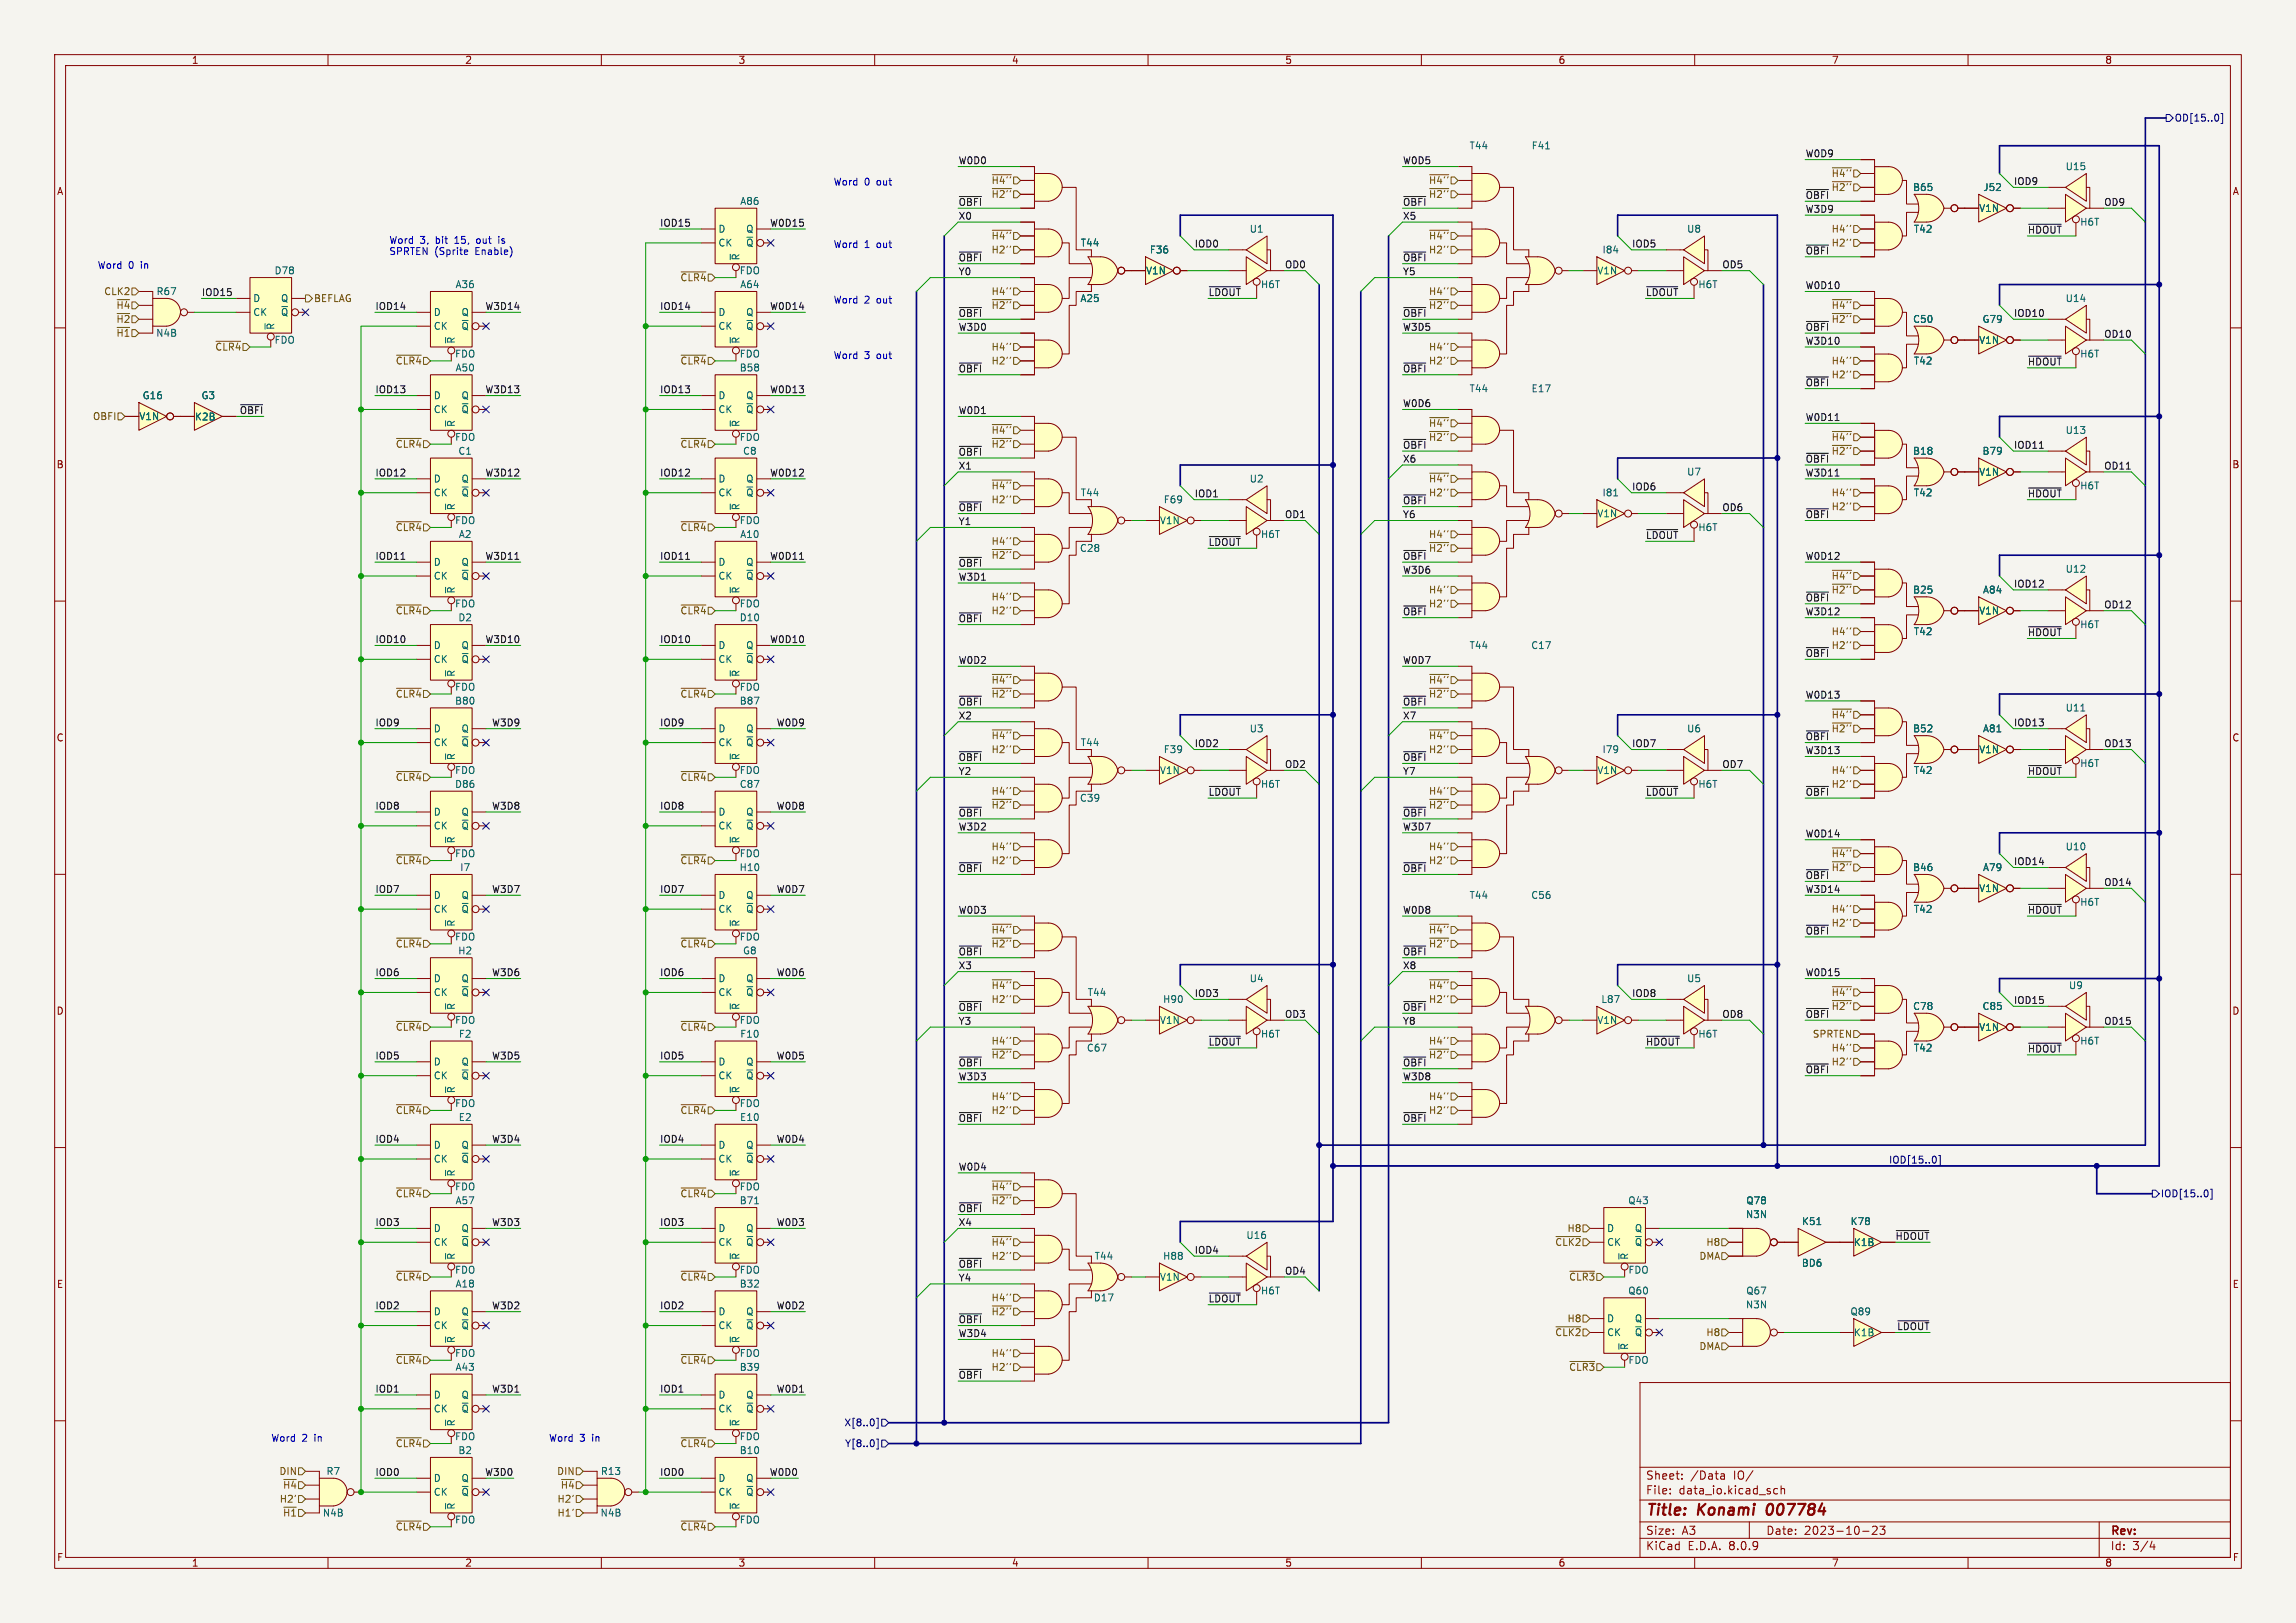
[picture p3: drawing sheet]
<svg xmlns="http://www.w3.org/2000/svg" width="420mm" height="297mm" viewBox="0 0 420 297" stroke-linecap="round" stroke-linejoin="round" font-family="sans-serif">
<defs><g id="words">
<g font-size="2.8" fill="#840000">
<text x="301" y="277.9">Title:</text>
<text x="310.6" y="277.9">Konami</text>
<text x="324" y="277.9">007784</text>
</g>
<g font-size="2.1" fill="#840000">
<text x="301" y="273.7">File:</text>
<text x="301" y="271">Sheet:</text>
<text x="307.1" y="273.7">data_io.kicad_sch</text>
<text x="309.2" y="271">/Data</text>
<text x="317.2" y="271">IO/</text>
<text x="301" y="281.1">Size:</text>
<text x="307.6" y="281.1">A3</text>
<text x="323" y="281.1">Date:</text>
<text x="330" y="281.1">2023-10-23</text>
<text x="386" y="281.3">Rev:</text>
<text x="301" y="283.9">KiCad</text>
<text x="308.7" y="283.9">E.D.A.</text>
<text x="316.3" y="283.9">8.0.9</text>
<text x="386" y="283.9">Id:</text>
<text x="390.1" y="283.9">3/4</text>
</g>
<g font-size="1.8" fill="#840000">
<text x="35" y="11.9">1</text>
<text x="85" y="11.9">2</text>
<text x="135" y="11.9">3</text>
<text x="185" y="11.9">4</text>
<text x="235" y="11.9">5</text>
<text x="285" y="11.9">6</text>
<text x="335" y="11.9">7</text>
<text x="385" y="11.9">8</text>
<text x="10.3" y="35.9">A</text>
<text x="408.3" y="35.9">A</text>
<text x="10.3" y="85.9">B</text>
<text x="408.2" y="85.9">B</text>
<text x="10.3" y="135.9">C</text>
<text x="408.2" y="135.9">C</text>
<text x="10.3" y="185.9">D</text>
<text x="408.2" y="185.9">D</text>
<text x="10.3" y="235.9">E</text>
<text x="408.3" y="235.9">E</text>
<text x="10.3" y="285.9">F</text>
<text x="35" y="286.9">1</text>
<text x="85" y="286.9">2</text>
<text x="135" y="286.9">3</text>
<text x="185" y="286.9">4</text>
<text x="235" y="286.9">5</text>
<text x="285" y="286.9">6</text>
<text x="335" y="286.9">7</text>
<text x="385" y="286.9">8</text>
<text x="408.3" y="285.9">F</text>
</g>
<g font-size="1.8" fill="#000084">
<text x="397.7" y="22.5">OD[15..0]</text>
<text x="345.4" y="213">IOD[15..0]</text>
<text x="395.2" y="219.3">IOD[15..0]</text>
<text x="154.4" y="261.2">X[8..0]</text>
<text x="154.5" y="265">Y[8..0]</text>
</g>
<g font-size="1.8" fill="#006464">
<text x="268.7" y="27.5">T44</text>
<text x="280.1" y="27.5">F41</text>
<text x="349.8" y="35.2">B65</text>
<text x="362.7" y="35.2">J52</text>
<text x="377.8" y="31.3">U15</text>
<text x="135.3" y="37.7">A86</text>
<text x="361.9" y="39">V1N</text>
<text x="380.4" y="41.5">H6T</text>
<text x="131.3" y="45.3">CK</text>
<text x="131.3" y="42.8">D</text>
<text x="135.5" y="47.8" transform="rotate(-90 135.5 47.8)">~{R}</text>
<text x="136.4" y="42.8">Q</text>
<text x="136.4" y="45.3">~{Q}</text>
<text x="197.6" y="45.3">T44</text>
<text x="210.2" y="46.6">F36</text>
<text x="228.5" y="42.8">U1</text>
<text x="293" y="46.6">I84</text>
<text x="308.5" y="42.8">U8</text>
<text x="350" y="42.8">T42</text>
<text x="50.1" y="50.4">D78</text>
<text x="83.2" y="52.9">A36</text>
<text x="135.2" y="50.4">FDO</text>
<text x="135.3" y="52.9">A64</text>
<text x="209.5" y="50.4">V1N</text>
<text x="230.6" y="52.9">H6T</text>
<text x="292.1" y="50.4">V1N</text>
<text x="310.6" y="52.9">H6T</text>
<text x="28.5" y="54.2">R67</text>
<text x="46.2" y="58">CK</text>
<text x="46.2" y="55.5">D</text>
<text x="51.3" y="55.5">Q</text>
<text x="51.3" y="58">~{Q}</text>
<text x="79.2" y="58">D</text>
<text x="84.3" y="58">Q</text>
<text x="131.3" y="58">D</text>
<text x="136.4" y="58">Q</text>
<text x="197.5" y="55.5">A25</text>
<text x="349.8" y="59.3">C50</text>
<text x="362.5" y="59.3">G79</text>
<text x="377.8" y="55.5">U14</text>
<text x="28.5" y="61.8">N4B</text>
<text x="50.1" y="63.1">FDO</text>
<text x="50.4" y="60.5" transform="rotate(-90 50.4 60.5)">~{R}</text>
<text x="79.2" y="60.6">CK</text>
<text x="83.1" y="65.6">FDO</text>
<text x="83.4" y="63" transform="rotate(-90 83.4 63)">~{R}</text>
<text x="84.3" y="60.6">~{Q}</text>
<text x="131.3" y="60.6">CK</text>
<text x="135.2" y="65.6">FDO</text>
<text x="135.5" y="63" transform="rotate(-90 135.5 63)">~{R}</text>
<text x="136.4" y="60.6">~{Q}</text>
<text x="361.9" y="63.1">V1N</text>
<text x="380.4" y="65.6">H6T</text>
<text x="83.2" y="68.2">A50</text>
<text x="135.2" y="68.2">B58</text>
<text x="268.7" y="72">T44</text>
<text x="280.1" y="72">E17</text>
<text x="350" y="66.9">T42</text>
<text x="25.4" y="77.1">V1N</text>
<text x="26" y="73.3">G16</text>
<text x="35.6" y="77.1">K2B</text>
<text x="36.8" y="73.3">G3</text>
<text x="79.2" y="75.8">CK</text>
<text x="79.2" y="73.3">D</text>
<text x="84.3" y="73.3">Q</text>
<text x="84.3" y="75.8">~{Q}</text>
<text x="131.3" y="75.8">CK</text>
<text x="131.3" y="73.3">D</text>
<text x="136.4" y="73.3">Q</text>
<text x="136.4" y="75.8">~{Q}</text>
<text x="83.1" y="80.9">FDO</text>
<text x="83.4" y="78.2" transform="rotate(-90 83.4 78.2)">~{R}</text>
<text x="83.7" y="83.4">C1</text>
<text x="135.2" y="80.9">FDO</text>
<text x="135.5" y="78.2" transform="rotate(-90 135.5 78.2)">~{R}</text>
<text x="135.8" y="83.4">C8</text>
<text x="349.8" y="83.4">B18</text>
<text x="362.5" y="83.4">B79</text>
<text x="377.8" y="79.6">U13</text>
<text x="79.2" y="88.5">D</text>
<text x="84.3" y="88.5">Q</text>
<text x="131.3" y="88.5">D</text>
<text x="136.4" y="88.5">Q</text>
<text x="228.5" y="88.5">U2</text>
<text x="308.5" y="87.2">U7</text>
<text x="361.9" y="87.2">V1N</text>
<text x="380.4" y="89.8">H6T</text>
<text x="79.2" y="91">CK</text>
<text x="83.4" y="93.5" transform="rotate(-90 83.4 93.5)">~{R}</text>
<text x="84.3" y="91">~{Q}</text>
<text x="131.3" y="91">CK</text>
<text x="135.5" y="93.5" transform="rotate(-90 135.5 93.5)">~{R}</text>
<text x="136.4" y="91">~{Q}</text>
<text x="197.6" y="91">T44</text>
<text x="212.8" y="92.3">F69</text>
<text x="292.1" y="94.9">V1N</text>
<text x="293" y="91">I81</text>
<text x="350" y="91">T42</text>
<text x="83.1" y="96.1">FDO</text>
<text x="83.8" y="98.7">A2</text>
<text x="135.2" y="96.1">FDO</text>
<text x="135.3" y="98.7">A10</text>
<text x="197.4" y="101.2">C28</text>
<text x="212.1" y="96.1">V1N</text>
<text x="230.6" y="98.7">H6T</text>
<text x="310.6" y="97.4">H6T</text>
<text x="79.2" y="106.3">CK</text>
<text x="79.2" y="103.7">D</text>
<text x="84.3" y="103.7">Q</text>
<text x="84.3" y="106.3">~{Q}</text>
<text x="131.3" y="106.3">CK</text>
<text x="131.3" y="103.7">D</text>
<text x="136.4" y="103.7">Q</text>
<text x="136.4" y="106.3">~{Q}</text>
<text x="377.8" y="105">U12</text>
<text x="83.1" y="111.4">FDO</text>
<text x="83.4" y="108.7" transform="rotate(-90 83.4 108.7)">~{R}</text>
<text x="83.7" y="113.9">D2</text>
<text x="135.2" y="111.4">FDO</text>
<text x="135.2" y="113.9">D10</text>
<text x="135.5" y="108.7" transform="rotate(-90 135.5 108.7)">~{R}</text>
<text x="349.8" y="108.8">B25</text>
<text x="361.9" y="112.6">V1N</text>
<text x="362.6" y="108.8">A84</text>
<text x="79.2" y="119">D</text>
<text x="84.3" y="119">Q</text>
<text x="131.3" y="119">D</text>
<text x="136.4" y="119">Q</text>
<text x="268.7" y="119">T44</text>
<text x="280" y="119">C17</text>
<text x="350" y="116.4">T42</text>
<text x="380.4" y="115.2">H6T</text>
<text x="79.2" y="121.5">CK</text>
<text x="83.4" y="124" transform="rotate(-90 83.4 124)">~{R}</text>
<text x="84.3" y="121.5">~{Q}</text>
<text x="131.3" y="121.5">CK</text>
<text x="135.5" y="124" transform="rotate(-90 135.5 124)">~{R}</text>
<text x="136.4" y="121.5">~{Q}</text>
<text x="83.1" y="126.6">FDO</text>
<text x="83.1" y="129.1">B80</text>
<text x="135.2" y="126.6">FDO</text>
<text x="135.2" y="129.1">B87</text>
<text x="377.8" y="130.4">U11</text>
<text x="79.2" y="136.8">CK</text>
<text x="79.2" y="134.2">D</text>
<text x="84.3" y="134.2">Q</text>
<text x="84.3" y="136.8">~{Q}</text>
<text x="131.3" y="136.8">CK</text>
<text x="131.3" y="134.2">D</text>
<text x="136.4" y="134.2">Q</text>
<text x="136.4" y="136.8">~{Q}</text>
<text x="197.6" y="136.8">T44</text>
<text x="228.5" y="134.2">U3</text>
<text x="308.5" y="134.2">U6</text>
<text x="349.8" y="134.2">B52</text>
<text x="362.6" y="134.2">A81</text>
<text x="83.1" y="141.8">FDO</text>
<text x="83.4" y="139.2" transform="rotate(-90 83.4 139.2)">~{R}</text>
<text x="135.2" y="141.8">FDO</text>
<text x="135.5" y="139.2" transform="rotate(-90 135.5 139.2)">~{R}</text>
<text x="212.1" y="141.9">V1N</text>
<text x="212.8" y="138">F39</text>
<text x="292.1" y="141.9">V1N</text>
<text x="293" y="138">I79</text>
<text x="350" y="141.8">T42</text>
<text x="361.9" y="138">V1N</text>
<text x="380.4" y="140.6">H6T</text>
<text x="79.2" y="149.5">D</text>
<text x="83.1" y="144.4">D86</text>
<text x="84.3" y="149.5">Q</text>
<text x="131.3" y="149.5">D</text>
<text x="135.2" y="144.4">C87</text>
<text x="136.4" y="149.5">Q</text>
<text x="197.4" y="146.9">C39</text>
<text x="230.6" y="144.4">H6T</text>
<text x="310.6" y="144.4">H6T</text>
<text x="79.2" y="152">CK</text>
<text x="83.4" y="154.4" transform="rotate(-90 83.4 154.4)">~{R}</text>
<text x="84.3" y="152">~{Q}</text>
<text x="131.3" y="152">CK</text>
<text x="135.5" y="154.4" transform="rotate(-90 135.5 154.4)">~{R}</text>
<text x="136.4" y="152">~{Q}</text>
<text x="377.8" y="155.8">U10</text>
<text x="83.1" y="157.1">FDO</text>
<text x="84.1" y="159.6">I7</text>
<text x="135.2" y="159.6">H10</text>
<text x="135.2" y="157.1">FDO</text>
<text x="349.8" y="159.6">B46</text>
<text x="362.6" y="159.6">A79</text>
<text x="79.2" y="167.2">CK</text>
<text x="79.2" y="164.7">D</text>
<text x="84.3" y="164.7">Q</text>
<text x="84.3" y="167.2">~{Q}</text>
<text x="131.3" y="167.2">CK</text>
<text x="131.3" y="164.7">D</text>
<text x="136.4" y="164.7">Q</text>
<text x="136.4" y="167.2">~{Q}</text>
<text x="268.7" y="164.7">T44</text>
<text x="280" y="164.7">C56</text>
<text x="350" y="167.2">T42</text>
<text x="361.9" y="163.4">V1N</text>
<text x="380.4" y="166">H6T</text>
<text x="83.1" y="172.3">FDO</text>
<text x="83.4" y="169.7" transform="rotate(-90 83.4 169.7)">~{R}</text>
<text x="135.2" y="172.3">FDO</text>
<text x="135.5" y="169.7" transform="rotate(-90 135.5 169.7)">~{R}</text>
<text x="79.2" y="179.9">D</text>
<text x="83.7" y="174.9">H2</text>
<text x="84.3" y="179.9">Q</text>
<text x="131.3" y="179.9">D</text>
<text x="135.8" y="174.9">G8</text>
<text x="136.4" y="179.9">Q</text>
<text x="228.5" y="179.9">U4</text>
<text x="308.5" y="179.9">U5</text>
<text x="79.2" y="182.5">CK</text>
<text x="83.4" y="184.9" transform="rotate(-90 83.4 184.9)">~{R}</text>
<text x="84.3" y="182.5">~{Q}</text>
<text x="131.3" y="182.5">CK</text>
<text x="135.5" y="184.9" transform="rotate(-90 135.5 184.9)">~{R}</text>
<text x="136.4" y="182.5">~{Q}</text>
<text x="198.9" y="182.5">T44</text>
<text x="212.7" y="183.7">H90</text>
<text x="292.8" y="183.7">L87</text>
<text x="349.8" y="185">C78</text>
<text x="362.5" y="185">C85</text>
<text x="378.4" y="181.2">U9</text>
<text x="83.1" y="187.6">FDO</text>
<text x="83.8" y="190.1">F2</text>
<text x="135.2" y="187.6">FDO</text>
<text x="135.3" y="190.1">F10</text>
<text x="212.1" y="187.6">V1N</text>
<text x="230.6" y="190.1">H6T</text>
<text x="292.1" y="187.6">V1N</text>
<text x="310.6" y="190.1">H6T</text>
<text x="361.9" y="188.8">V1N</text>
<text x="380.4" y="191.4">H6T</text>
<text x="79.2" y="197.7">CK</text>
<text x="79.2" y="195.2">D</text>
<text x="84.3" y="195.2">Q</text>
<text x="84.3" y="197.7">~{Q}</text>
<text x="131.3" y="197.7">CK</text>
<text x="131.3" y="195.2">D</text>
<text x="136.4" y="195.2">Q</text>
<text x="136.4" y="197.7">~{Q}</text>
<text x="198.7" y="192.6">C67</text>
<text x="350" y="192.6">T42</text>
<text x="83.1" y="202.8">FDO</text>
<text x="83.4" y="200.2" transform="rotate(-90 83.4 200.2)">~{R}</text>
<text x="135.2" y="202.8">FDO</text>
<text x="135.5" y="200.2" transform="rotate(-90 135.5 200.2)">~{R}</text>
<text x="83.8" y="205.3">E2</text>
<text x="135.3" y="205.3">E10</text>
<text x="79.2" y="213">CK</text>
<text x="79.2" y="210.4">D</text>
<text x="83.4" y="215.4" transform="rotate(-90 83.4 215.4)">~{R}</text>
<text x="84.3" y="210.4">Q</text>
<text x="84.3" y="213">~{Q}</text>
<text x="131.3" y="213">CK</text>
<text x="131.3" y="210.4">D</text>
<text x="135.5" y="215.4" transform="rotate(-90 135.5 215.4)">~{R}</text>
<text x="136.4" y="210.4">Q</text>
<text x="136.4" y="213">~{Q}</text>
<text x="83.1" y="218">FDO</text>
<text x="83.2" y="220.6">A57</text>
<text x="135.2" y="218">FDO</text>
<text x="135.2" y="220.6">B71</text>
<text x="297.7" y="220.6">Q43</text>
<text x="319.3" y="220.6">Q78</text>
<text x="79.2" y="225.7">D</text>
<text x="84.3" y="225.7">Q</text>
<text x="131.3" y="225.7">D</text>
<text x="136.4" y="225.7">Q</text>
<text x="227.9" y="226.9">U16</text>
<text x="293.9" y="225.7">D</text>
<text x="298.9" y="225.7">Q</text>
<text x="319.3" y="223.1">N3N</text>
<text x="329.5" y="224.4">K51</text>
<text x="338.4" y="224.4">K78</text>
<text x="79.2" y="228.2">CK</text>
<text x="83.1" y="233.3">FDO</text>
<text x="83.4" y="230.6" transform="rotate(-90 83.4 230.6)">~{R}</text>
<text x="84.3" y="228.2">~{Q}</text>
<text x="131.3" y="228.2">CK</text>
<text x="135.2" y="233.3">FDO</text>
<text x="135.5" y="230.6" transform="rotate(-90 135.5 230.6)">~{R}</text>
<text x="136.4" y="228.2">~{Q}</text>
<text x="200.1" y="230.7">T44</text>
<text x="212.7" y="230.7">H88</text>
<text x="293.9" y="228.2">CK</text>
<text x="297.8" y="233.3">FDO</text>
<text x="298" y="230.6" transform="rotate(-90 298 230.6)">~{R}</text>
<text x="298.9" y="228.2">~{Q}</text>
<text x="329.5" y="232">BD6</text>
<text x="339" y="228.2">K1B</text>
<text x="83.2" y="235.8">A18</text>
<text x="135.2" y="235.8">B32</text>
<text x="200" y="238.4">D17</text>
<text x="212.1" y="234.6">V1N</text>
<text x="230.6" y="237.1">H6T</text>
<text x="297.7" y="237.1">Q60</text>
<text x="319.3" y="239.6">N3N</text>
<text x="319.3" y="237.1">Q67</text>
<text x="79.2" y="243.4">CK</text>
<text x="79.2" y="240.9">D</text>
<text x="83.4" y="245.9" transform="rotate(-90 83.4 245.9)">~{R}</text>
<text x="84.3" y="240.9">Q</text>
<text x="84.3" y="243.4">~{Q}</text>
<text x="131.3" y="243.4">CK</text>
<text x="131.3" y="240.9">D</text>
<text x="135.5" y="245.9" transform="rotate(-90 135.5 245.9)">~{R}</text>
<text x="136.4" y="240.9">Q</text>
<text x="136.4" y="243.4">~{Q}</text>
<text x="293.9" y="244.7">CK</text>
<text x="293.9" y="242.2">D</text>
<text x="298.9" y="242.2">Q</text>
<text x="298.9" y="244.7">~{Q}</text>
<text x="338.4" y="240.9">Q89</text>
<text x="339" y="244.7">K1B</text>
<text x="83.1" y="248.5">FDO</text>
<text x="83.2" y="251.1">A43</text>
<text x="135.2" y="248.5">FDO</text>
<text x="135.2" y="251.1">B39</text>
<text x="297.8" y="249.8">FDO</text>
<text x="298" y="247.1" transform="rotate(-90 298 247.1)">~{R}</text>
<text x="79.2" y="256.1">D</text>
<text x="84.3" y="256.1">Q</text>
<text x="131.3" y="256.1">D</text>
<text x="136.4" y="256.1">Q</text>
<text x="79.2" y="258.7">CK</text>
<text x="83.1" y="263.8">FDO</text>
<text x="83.4" y="261.1" transform="rotate(-90 83.4 261.1)">~{R}</text>
<text x="84.3" y="258.7">~{Q}</text>
<text x="131.3" y="258.7">CK</text>
<text x="135.2" y="263.8">FDO</text>
<text x="135.5" y="261.1" transform="rotate(-90 135.5 261.1)">~{R}</text>
<text x="136.4" y="258.7">~{Q}</text>
<text x="83.7" y="266.3">B2</text>
<text x="135.2" y="266.3">B10</text>
<text x="59.6" y="270.1">R7</text>
<text x="79.2" y="273.9">CK</text>
<text x="79.2" y="271.4">D</text>
<text x="84.3" y="271.4">Q</text>
<text x="84.3" y="273.9">~{Q}</text>
<text x="109.8" y="270.1">R13</text>
<text x="131.3" y="273.9">CK</text>
<text x="131.3" y="271.4">D</text>
<text x="136.4" y="271.4">Q</text>
<text x="136.4" y="273.9">~{Q}</text>
<text x="59" y="277.7">N4B</text>
<text x="83.1" y="279">FDO</text>
<text x="83.4" y="276.4" transform="rotate(-90 83.4 276.4)">~{R}</text>
<text x="109.8" y="277.7">N4B</text>
<text x="135.2" y="279">FDO</text>
<text x="135.5" y="276.4" transform="rotate(-90 135.5 276.4)">~{R}</text>
</g>
<g font-size="1.8" fill="#0f0f0f">
<text x="330.2" y="28.9">W0D9</text>
<text x="175.3" y="30.1">W0D0</text>
<text x="256.5" y="30.1">W0D5</text>
<text x="368.3" y="33.9">IOD9</text>
<text x="120.6" y="41.6">IOD15</text>
<text x="140.8" y="41.6">W0D15</text>
<text x="175.3" y="37.8">~{OBFI}</text>
<text x="175.3" y="40.3">X0</text>
<text x="256.5" y="37.8">~{OBFI}</text>
<text x="256.5" y="40.3">X5</text>
<text x="330.2" y="39">W3D9</text>
<text x="330.2" y="36.5">~{OBFI}</text>
<text x="384.8" y="37.8">OD9</text>
<text x="175.3" y="47.9">~{OBFI}</text>
<text x="218.4" y="45.4">IOD0</text>
<text x="256.5" y="47.9">~{OBFI}</text>
<text x="298.4" y="45.4">IOD5</text>
<text x="330.2" y="46.6">~{OBFI}</text>
<text x="370.8" y="42.8">~{HDOUT}</text>
<text x="175.3" y="50.5">Y0</text>
<text x="234.9" y="49.2">OD0</text>
<text x="256.5" y="50.5">Y5</text>
<text x="315" y="49.2">OD5</text>
<text x="330.2" y="53">W0D10</text>
<text x="36.8" y="54.3">IOD15</text>
<text x="68.6" y="56.8">IOD14</text>
<text x="88.7" y="56.8">W3D14</text>
<text x="120.6" y="56.8">IOD14</text>
<text x="140.8" y="56.8">W0D14</text>
<text x="175.3" y="58.1">~{OBFI}</text>
<text x="221" y="54.3">~{LDOUT}</text>
<text x="256.5" y="58.1">~{OBFI}</text>
<text x="301" y="54.3">~{LDOUT}</text>
<text x="368.3" y="58.1">IOD10</text>
<text x="175.3" y="60.6">W3D0</text>
<text x="256.5" y="60.6">W3D5</text>
<text x="330.2" y="60.6">~{OBFI}</text>
<text x="330.2" y="63.2">W3D10</text>
<text x="384.8" y="61.9">OD10</text>
<text x="175.3" y="68.2">~{OBFI}</text>
<text x="256.5" y="68.2">~{OBFI}</text>
<text x="330.2" y="70.8">~{OBFI}</text>
<text x="370.8" y="67">~{HDOUT}</text>
<text x="43.8" y="75.9">~{OBFI}</text>
<text x="68.6" y="72">IOD13</text>
<text x="88.7" y="72">W3D13</text>
<text x="120.6" y="72">IOD13</text>
<text x="140.8" y="72">W0D13</text>
<text x="175.3" y="75.9">W0D1</text>
<text x="256.5" y="74.6">W0D6</text>
<text x="330.2" y="77.1">W0D11</text>
<text x="175.3" y="83.5">~{OBFI}</text>
<text x="256.5" y="82.2">~{OBFI}</text>
<text x="368.3" y="82.2">IOD11</text>
<text x="68.6" y="87.3">IOD12</text>
<text x="88.7" y="87.3">W3D12</text>
<text x="120.6" y="87.3">IOD12</text>
<text x="140.8" y="87.3">W0D12</text>
<text x="175.3" y="86">X1</text>
<text x="256.5" y="84.7">X6</text>
<text x="298.4" y="89.8">IOD6</text>
<text x="330.2" y="87.3">W3D11</text>
<text x="330.2" y="84.7">~{OBFI}</text>
<text x="384.8" y="86">OD11</text>
<text x="175.3" y="93.6">~{OBFI}</text>
<text x="218.4" y="91.1">IOD1</text>
<text x="234.9" y="94.9">OD1</text>
<text x="256.5" y="92.4">~{OBFI}</text>
<text x="256.5" y="94.9">Y6</text>
<text x="315" y="93.6">OD6</text>
<text x="330.2" y="94.9">~{OBFI}</text>
<text x="370.8" y="91.1">~{HDOUT}</text>
<text x="175.3" y="96.2">Y1</text>
<text x="221" y="100">~{LDOUT}</text>
<text x="301" y="98.7">~{LDOUT}</text>
<text x="68.6" y="102.5">IOD11</text>
<text x="88.7" y="102.5">W3D11</text>
<text x="120.6" y="102.5">IOD11</text>
<text x="140.8" y="102.5">W0D11</text>
<text x="175.3" y="106.3">W3D1</text>
<text x="175.3" y="103.8">~{OBFI}</text>
<text x="256.5" y="102.5">~{OBFI}</text>
<text x="256.5" y="105.1">W3D6</text>
<text x="330.2" y="102.5">W0D12</text>
<text x="368.3" y="107.6">IOD12</text>
<text x="175.3" y="114">~{OBFI}</text>
<text x="256.5" y="112.7">~{OBFI}</text>
<text x="330.2" y="110.1">~{OBFI}</text>
<text x="330.2" y="112.7">W3D12</text>
<text x="384.8" y="111.4">OD12</text>
<text x="68.6" y="117.8">IOD10</text>
<text x="88.7" y="117.8">W3D10</text>
<text x="120.6" y="117.8">IOD10</text>
<text x="140.8" y="117.8">W0D10</text>
<text x="370.8" y="116.5">~{HDOUT}</text>
<text x="175.3" y="121.6">W0D2</text>
<text x="256.5" y="121.6">W0D7</text>
<text x="330.2" y="120.3">~{OBFI}</text>
<text x="175.3" y="129.2">~{OBFI}</text>
<text x="175.3" y="131.7">X2</text>
<text x="256.5" y="129.2">~{OBFI}</text>
<text x="256.5" y="131.7">X7</text>
<text x="330.2" y="127.9">W0D13</text>
<text x="68.6" y="133">IOD9</text>
<text x="89.9" y="133">W3D9</text>
<text x="120.6" y="133">IOD9</text>
<text x="142" y="133">W0D9</text>
<text x="218.4" y="136.8">IOD2</text>
<text x="298.4" y="136.8">IOD7</text>
<text x="330.2" y="135.5">~{OBFI}</text>
<text x="368.3" y="133">IOD13</text>
<text x="384.8" y="136.8">OD13</text>
<text x="175.3" y="141.9">Y2</text>
<text x="175.3" y="139.4">~{OBFI}</text>
<text x="234.9" y="140.6">OD2</text>
<text x="256.5" y="139.4">~{OBFI}</text>
<text x="256.5" y="141.9">Y7</text>
<text x="315" y="140.6">OD7</text>
<text x="330.2" y="138.1">W3D13</text>
<text x="370.8" y="141.9">~{HDOUT}</text>
<text x="68.6" y="148.2">IOD8</text>
<text x="89.9" y="148.2">W3D8</text>
<text x="120.6" y="148.2">IOD8</text>
<text x="142" y="148.2">W0D8</text>
<text x="175.3" y="149.5">~{OBFI}</text>
<text x="221" y="145.7">~{LDOUT}</text>
<text x="256.5" y="149.5">~{OBFI}</text>
<text x="301" y="145.7">~{LDOUT}</text>
<text x="330.2" y="145.7">~{OBFI}</text>
<text x="175.3" y="152.1">W3D2</text>
<text x="256.5" y="152.1">W3D7</text>
<text x="330.2" y="153.3">W0D14</text>
<text x="175.3" y="159.7">~{OBFI}</text>
<text x="256.5" y="159.7">~{OBFI}</text>
<text x="330.2" y="160.9">~{OBFI}</text>
<text x="368.3" y="158.4">IOD14</text>
<text x="68.6" y="163.5">IOD7</text>
<text x="89.9" y="163.5">W3D7</text>
<text x="120.6" y="163.5">IOD7</text>
<text x="142" y="163.5">W0D7</text>
<text x="175.3" y="167.3">W0D3</text>
<text x="256.5" y="167.3">W0D8</text>
<text x="330.2" y="163.5">W3D14</text>
<text x="370.8" y="167.3">~{HDOUT}</text>
<text x="384.8" y="162.2">OD14</text>
<text x="330.2" y="171.1">~{OBFI}</text>
<text x="68.6" y="178.7">IOD6</text>
<text x="89.9" y="178.7">W3D6</text>
<text x="120.6" y="178.7">IOD6</text>
<text x="142" y="178.7">W0D6</text>
<text x="175.3" y="177.5">X3</text>
<text x="175.3" y="174.9">~{OBFI}</text>
<text x="256.5" y="177.5">X8</text>
<text x="256.5" y="174.9">~{OBFI}</text>
<text x="330.2" y="178.7">W0D15</text>
<text x="175.3" y="185.1">~{OBFI}</text>
<text x="218.4" y="182.5">IOD3</text>
<text x="256.5" y="185.1">~{OBFI}</text>
<text x="298.4" y="182.5">IOD8</text>
<text x="368.3" y="183.8">IOD15</text>
<text x="175.3" y="187.6">Y3</text>
<text x="221" y="191.4">~{LDOUT}</text>
<text x="234.9" y="186.3">OD3</text>
<text x="256.5" y="187.6">Y8</text>
<text x="301" y="191.4">~{HDOUT}</text>
<text x="315" y="186.3">OD8</text>
<text x="330.2" y="186.3">~{OBFI}</text>
<text x="384.8" y="187.6">OD15</text>
<text x="68.6" y="194">IOD5</text>
<text x="89.9" y="194">W3D5</text>
<text x="120.6" y="194">IOD5</text>
<text x="142" y="194">W0D5</text>
<text x="175.3" y="195.2">~{OBFI}</text>
<text x="175.3" y="197.8">W3D3</text>
<text x="256.5" y="195.2">~{OBFI}</text>
<text x="256.5" y="197.8">W3D8</text>
<text x="330.2" y="196.5">~{OBFI}</text>
<text x="370.8" y="192.7">~{HDOUT}</text>
<text x="68.6" y="209.2">IOD4</text>
<text x="89.9" y="209.2">W3D4</text>
<text x="120.6" y="209.2">IOD4</text>
<text x="142" y="209.2">W0D4</text>
<text x="175.3" y="205.4">~{OBFI}</text>
<text x="256.5" y="205.4">~{OBFI}</text>
<text x="175.3" y="214.3">W0D4</text>
<text x="175.3" y="221.9">~{OBFI}</text>
<text x="68.6" y="224.4">IOD3</text>
<text x="89.9" y="224.4">W3D3</text>
<text x="120.6" y="224.4">IOD3</text>
<text x="142" y="224.4">W0D3</text>
<text x="175.3" y="224.4">X4</text>
<text x="346.6" y="227">~{HDOUT}</text>
<text x="175.3" y="232.1">~{OBFI}</text>
<text x="218.4" y="229.5">IOD4</text>
<text x="234.9" y="233.3">OD4</text>
<text x="68.6" y="239.7">IOD2</text>
<text x="89.9" y="239.7">W3D2</text>
<text x="120.6" y="239.7">IOD2</text>
<text x="142" y="239.7">W0D2</text>
<text x="175.3" y="234.6">Y4</text>
<text x="221" y="238.4">~{LDOUT}</text>
<text x="175.3" y="242.2">~{OBFI}</text>
<text x="175.3" y="244.8">W3D4</text>
<text x="346.9" y="243.5">~{LDOUT}</text>
<text x="68.6" y="254.9">IOD1</text>
<text x="89.9" y="254.9">W3D1</text>
<text x="120.6" y="254.9">IOD1</text>
<text x="142" y="254.9">W0D1</text>
<text x="175.3" y="252.4">~{OBFI}</text>
<text x="68.6" y="270.2">IOD0</text>
<text x="88.6" y="270.2">W3D0</text>
<text x="120.6" y="270.2">IOD0</text>
<text x="140.7" y="270.2">W0D0</text>
</g>
<g font-size="1.8" fill="#0000c2">
<text x="152.4" y="34">Word</text>
<text x="158.1" y="34">0</text>
<text x="160.5" y="34">out</text>
<text x="71.1" y="44.7">Word</text>
<text x="71.1" y="46.7">SPRTEN (Sprite</text>
<text x="76.8" y="44.7">3,</text>
<text x="79.8" y="44.7">bit</text>
<text x="83.5" y="44.7">15,</text>
<text x="87.1" y="46.7">Enable)</text>
<text x="87.7" y="44.7">out</text>
<text x="91.9" y="44.7">is</text>
<text x="152.4" y="45.5">Word</text>
<text x="158.1" y="45.5">1</text>
<text x="160.5" y="45.5">out</text>
<text x="17.8" y="49.3">Word</text>
<text x="23.5" y="49.3">0</text>
<text x="25.9" y="49.3">in</text>
<text x="152.4" y="55.6">Word</text>
<text x="158.1" y="55.6">2</text>
<text x="160.5" y="55.6">out</text>
<text x="152.4" y="65.8">Word</text>
<text x="158.1" y="65.8">3</text>
<text x="160.5" y="65.8">out</text>
<text x="49.5" y="263.9">Word</text>
<text x="55.2" y="263.9">2</text>
<text x="57.6" y="263.9">in</text>
<text x="100.3" y="263.9">Word</text>
<text x="106" y="263.9">3</text>
<text x="108.4" y="263.9">in</text>
</g>
<g font-size="1.8" fill="#725600">
<text x="181.3" y="33.9">~{H4''}</text>
<text x="261.3" y="33.9">~{H4''}</text>
<text x="334.9" y="32.6">~{H4''}</text>
<text x="334.9" y="35.2">~{H2''}</text>
<text x="181.3" y="36.4">~{H2''}</text>
<text x="261.3" y="36.4">~{H2''}</text>
<text x="181.3" y="46.6">H2''</text>
<text x="181.3" y="44">~{H4''}</text>
<text x="261.3" y="44">~{H4''}</text>
<text x="261.3" y="46.6">H2''</text>
<text x="334.9" y="45.3">H2''</text>
<text x="334.9" y="42.8">H4''</text>
<text x="124.4" y="51.7">~{CLR4}</text>
<text x="19" y="54.2">CLK2</text>
<text x="21.2" y="59.3">~{H2}</text>
<text x="21.2" y="56.7">~{H4}</text>
<text x="57.3" y="55.5">BEFLAG</text>
<text x="181.3" y="56.7">~{H2''}</text>
<text x="181.3" y="54.2">H4''</text>
<text x="261.3" y="56.7">~{H2''}</text>
<text x="261.3" y="54.2">H4''</text>
<text x="334.9" y="59.3">~{H2''}</text>
<text x="334.9" y="56.7">~{H4''}</text>
<text x="21.2" y="61.8">~{H1}</text>
<text x="39.3" y="64.4">~{CLR4}</text>
<text x="181.3" y="64.4">H4''</text>
<text x="261.3" y="64.4">H4''</text>
<text x="72.3" y="66.9">~{CLR4}</text>
<text x="124.4" y="66.9">~{CLR4}</text>
<text x="181.3" y="66.9">H2''</text>
<text x="261.3" y="66.9">H2''</text>
<text x="334.9" y="66.9">H4''</text>
<text x="334.9" y="69.4">H2''</text>
<text x="16.9" y="77.1">OBFI</text>
<text x="72.3" y="82.1">~{CLR4}</text>
<text x="124.4" y="82.1">~{CLR4}</text>
<text x="181.3" y="82.1">~{H2''}</text>
<text x="181.3" y="79.6">~{H4''}</text>
<text x="261.3" y="80.9">~{H2''}</text>
<text x="261.3" y="78.3">~{H4''}</text>
<text x="334.9" y="80.9">~{H4''}</text>
<text x="334.9" y="83.4">~{H2''}</text>
<text x="181.3" y="89.8">~{H4''}</text>
<text x="261.3" y="88.5">~{H4''}</text>
<text x="181.3" y="92.3">H2''</text>
<text x="261.3" y="91">H2''</text>
<text x="334.9" y="93.6">H2''</text>
<text x="334.9" y="91">H4''</text>
<text x="72.3" y="97.4">~{CLR4}</text>
<text x="124.4" y="97.4">~{CLR4}</text>
<text x="181.3" y="99.9">H4''</text>
<text x="261.3" y="98.7">H4''</text>
<text x="261.3" y="101.2">~{H2''}</text>
<text x="181.3" y="102.5">~{H2''}</text>
<text x="334.9" y="106.3">~{H4''}</text>
<text x="72.3" y="112.6">~{CLR4}</text>
<text x="124.4" y="112.6">~{CLR4}</text>
<text x="181.3" y="110.1">H4''</text>
<text x="181.3" y="112.6">H2''</text>
<text x="261.3" y="111.4">H2''</text>
<text x="261.3" y="108.8">H4''</text>
<text x="334.9" y="108.8">~{H2''}</text>
<text x="334.9" y="116.4">H4''</text>
<text x="334.9" y="119">H2''</text>
<text x="181.3" y="125.3">~{H4''}</text>
<text x="261.3" y="125.3">~{H4''}</text>
<text x="72.3" y="127.9">~{CLR4}</text>
<text x="124.4" y="127.9">~{CLR4}</text>
<text x="181.3" y="127.9">~{H2''}</text>
<text x="261.3" y="127.9">~{H2''}</text>
<text x="334.9" y="131.7">~{H4''}</text>
<text x="181.3" y="135.5">~{H4''}</text>
<text x="261.3" y="135.5">~{H4''}</text>
<text x="334.9" y="134.2">~{H2''}</text>
<text x="72.3" y="143.1">~{CLR4}</text>
<text x="124.4" y="143.1">~{CLR4}</text>
<text x="181.3" y="138">H2''</text>
<text x="261.3" y="138">H2''</text>
<text x="334.9" y="141.8">H4''</text>
<text x="181.3" y="148.2">~{H2''}</text>
<text x="181.3" y="145.6">H4''</text>
<text x="261.3" y="148.2">~{H2''}</text>
<text x="261.3" y="145.6">H4''</text>
<text x="334.9" y="144.4">H2''</text>
<text x="181.3" y="155.8">H4''</text>
<text x="261.3" y="155.8">H4''</text>
<text x="72.3" y="158.3">~{CLR4}</text>
<text x="124.4" y="158.3">~{CLR4}</text>
<text x="181.3" y="158.3">H2''</text>
<text x="261.3" y="158.3">H2''</text>
<text x="334.9" y="157.1">~{H4''}</text>
<text x="334.9" y="159.6">~{H2''}</text>
<text x="334.9" y="167.2">H4''</text>
<text x="72.3" y="173.6">~{CLR4}</text>
<text x="124.4" y="173.6">~{CLR4}</text>
<text x="181.3" y="171">~{H4''}</text>
<text x="181.3" y="173.6">~{H2''}</text>
<text x="261.3" y="171">~{H4''}</text>
<text x="261.3" y="173.6">~{H2''}</text>
<text x="334.9" y="169.8">H2''</text>
<text x="181.3" y="183.7">H2''</text>
<text x="181.3" y="181.2">~{H4''}</text>
<text x="261.3" y="183.7">H2''</text>
<text x="261.3" y="181.2">~{H4''}</text>
<text x="334.9" y="185">~{H2''}</text>
<text x="334.9" y="182.5">~{H4''}</text>
<text x="72.3" y="188.8">~{CLR4}</text>
<text x="124.4" y="188.8">~{CLR4}</text>
<text x="181.3" y="191.4">H4''</text>
<text x="261.3" y="191.4">H4''</text>
<text x="331.5" y="190.1">SPRTEN</text>
<text x="181.3" y="193.9">~{H2''}</text>
<text x="261.3" y="193.9">~{H2''}</text>
<text x="334.9" y="195.2">H2''</text>
<text x="334.9" y="192.6">H4''</text>
<text x="181.3" y="201.5">H4''</text>
<text x="261.3" y="201.5">H4''</text>
<text x="72.3" y="204.1">~{CLR4}</text>
<text x="124.4" y="204.1">~{CLR4}</text>
<text x="181.3" y="204.1">H2''</text>
<text x="261.3" y="204.1">H2''</text>
<text x="72.3" y="219.3">~{CLR4}</text>
<text x="124.4" y="219.3">~{CLR4}</text>
<text x="181.3" y="220.6">~{H2''}</text>
<text x="181.3" y="218">~{H4''}</text>
<text x="286.6" y="225.7">H8</text>
<text x="181.3" y="228.2">~{H4''}</text>
<text x="181.3" y="230.7">H2''</text>
<text x="284.4" y="228.2">~{CLK2}</text>
<text x="310.8" y="230.7">DMA</text>
<text x="312" y="228.2">H8</text>
<text x="72.3" y="234.5">~{CLR4}</text>
<text x="124.4" y="234.5">~{CLR4}</text>
<text x="181.3" y="238.4">H4''</text>
<text x="286.9" y="234.5">~{CLR3}</text>
<text x="181.3" y="240.9">~{H2''}</text>
<text x="284.4" y="244.7">~{CLK2}</text>
<text x="286.6" y="242.2">H8</text>
<text x="312" y="244.7">H8</text>
<text x="72.3" y="249.8">~{CLR4}</text>
<text x="124.4" y="249.8">~{CLR4}</text>
<text x="181.3" y="251.1">H2''</text>
<text x="181.3" y="248.5">H4''</text>
<text x="286.9" y="251.1">~{CLR3}</text>
<text x="310.8" y="247.2">DMA</text>
<text x="72.3" y="265">~{CLR4}</text>
<text x="124.4" y="265">~{CLR4}</text>
<text x="51" y="270.1">DIN</text>
<text x="51.1" y="275.2">H2'</text>
<text x="51.7" y="272.6">~{H4}</text>
<text x="101.8" y="270.1">DIN</text>
<text x="101.9" y="275.2">H2'</text>
<text x="102.5" y="272.6">~{H4}</text>
<text x="51.7" y="277.7">~{H1}</text>
<text x="72.3" y="280.3">~{CLR4}</text>
<text x="101.9" y="277.7">H1'</text>
<text x="124.4" y="280.3">~{CLR4}</text>
</g>
</g></defs>
<path d="M0 0h420v297h-420z" fill="#f5f4ef" stroke="#f5f4ef" stroke-width=".18"/>
<g fill="none" stroke="#840000" stroke-width=".18">
<path d="M10 10h400v277h-400zM12 12h396v273h-396zM60 10v2M110 10v2M160 10v2M210 10v2M260 10v2M310 10v2M360 10v2M10 60h2M408 60h2M10 110h2"/>
<path d="M408 110h2M10 160h2M408 160h2M10 210h2M408 210h2M300 253h108v32h-108zM10 260h2M300 278.5h108M300 274.5h108M300 268.5h108M305.5 273.2v.2M305.5 272.5v.1"/>
<path d="M307.7 270.5v.2M307.7 269.8v.1M314.8 269.8h.6v.9M314.8 270.6h.6M315.4 270l-.6 .2M320 278.5v3M325.2 272.5l-.5-.1-.3 .3v.4l.2 .2h.6M325.8 272.5l.2-.1 .4 .1v.9M325.8 271.9v1.5M342.5 279.4l.6-.1 .2 .1 .1 .3-1 1.1h1M343.9 279.3h.9l-.5 .6 .4 .1v.6l-.2 .2h-.4l-.2-.2M384 278.5v6.5"/>
<path d="M408 260h2M60 285v2M110 285v2M160 285v2M210 285v2M260 285v2M300 281.5h108M310 285v2M340.7 280.2h1.2M360 285v2M393.7 282l-.4 1.1h.9M394 282.6v1"/>
</g>
<path d="M323.3 275.6a1.52 1.52 0 0 0 0 1.5" fill="none" stroke="#840000" stroke-width=".4"/>
<g fill="#ffffc2">
<path d="M228 182.9l3.8-2.6v5.1z"/>
<path d="M228 184.2l3.8 2.5-3.8 2.5z"/>
</g>
<g fill="none" stroke="#840000" stroke-width=".18">
<path d="M224.8 186.7h3.2M224.8 182.9h3.2M228 182.9l3.8-2.6v5.1zM228 184.2l3.8 2.5-3.8 2.5zM229.9 189.4v2.4M231.8 182.9h.6v3.8M231.8 186.7h3.1"/>
<circle cx="229.9" cy="188.7" r=".63"/>
</g>
<path d="M130.8 251.5h7.6v10.1h-7.6z" fill="#ffffc2"/>
<g fill="none" stroke="#840000" stroke-width=".18">
<path d="M128.3 257.8h2.5M128.3 255.3h2.5M130.8 251.5h7.6v10.1h-7.6zM138.4 255.3h2.6M139.7 257.8h1.3M134.6 262.9v1.3"/>
<circle cx="134.6" cy="262.3" r=".63"/>
</g>
<path d="M133.6 259.9v1" fill="none" stroke="#006464" stroke-width=".18"/>
<g fill="#ffffc2">
<path d="M308 45.7l3.8-2.5v5.1z"/>
<path d="M308 47l3.8 2.5-3.8 2.6z"/>
</g>
<g fill="none" stroke="#840000" stroke-width=".18">
<path d="M304.8 49.5h3.2M304.8 45.7h3.2M308 45.7l3.8-2.5v5.1zM308 47l3.8 2.5-3.8 2.6zM309.9 52.2v2.4M311.8 45.7h.6v3.8M311.8 49.5h3.2"/>
<circle cx="309.9" cy="51.6" r=".63"/>
</g>
<g fill="#ffffc2">
<path d="M308 182.9l3.8-2.6v5.1z"/>
<path d="M308 184.2l3.8 2.5-3.8 2.5z"/>
</g>
<g fill="none" stroke="#840000" stroke-width=".18">
<path d="M304.8 186.7h3.2M304.8 182.9h3.2M308 182.9l3.8-2.6v5.1zM308 184.2l3.8 2.5-3.8 2.5zM309.9 189.4v2.4M311.8 182.9h.6v3.8M311.8 186.7h3.2"/>
<circle cx="309.9" cy="188.7" r=".63"/>
</g>
<path d="M209.5 47l5.1 2.5-5.1 2.6z" fill="#ffffc2"/>
<g fill="none" stroke="#840000" stroke-width=".18">
<path d="M207 49.5h2.5M209.5 47l5.1 2.5-5.1 2.6zM215.9 49.5h1.3"/>
<circle cx="215.3" cy="49.5" r=".63"/>
</g>
<g fill="#ffffc2" stroke="#ffffc2" stroke-width=".18">
<path d="M191.5 64.5l2.8 .3a2.82 2.82 0 0 1-2.5 2.5z"/>
<path d="M191.5 54.3l2.8 .3a2.82 2.82 0 0 1-2.5 2.6z"/>
<path d="M191.5 44.2l2.8 .3a2.82 2.82 0 0 1-2.5 2.5z"/>
<path d="M191.5 34l2.8 .3a2.82 2.82 0 0 1-2.5 2.5z"/>
<path d="M191.8 62.2a2.54 2.54 0 0 1 2.5 2.6h-2.5z"/>
<path d="M191.8 52.1a2.54 2.54 0 0 1 2.5 2.5h-2.5z"/>
<path d="M191.8 41.9a2.54 2.54 0 0 1 2.5 2.6h-2.5z"/>
<path d="M191.8 31.8a2.54 2.54 0 0 1 2.5 2.5h-2.5z"/>
</g>
<path d="M199 47h2.3" fill="none" stroke="#ffffc2" stroke-width=".18"/>
<g fill="#ffffc2">
<path d="M189.2 62.2h2.6v5.1h-2.6z"/>
<path d="M189.2 52.1h2.6v5.1h-2.6z"/>
<path d="M189.2 41.9h2.6v5.1h-2.6z"/>
<path d="M189.2 31.8h2.6v5h-2.6z"/>
<path d="M199 47h2.3v5.1h-2.3a4.3 4.3 0 0 0 0-5.1z"/>
</g>
<g fill="#ffffc2" stroke="#ffffc2" stroke-width=".18">
<path d="M201.3 48.8l3.2 .7a3.3 3.3 0 0 1-3.2 2.6z"/>
<path d="M201.3 47a3.2 3.2 0 0 1 3.2 2.5l-3.2 .7z"/>
</g>
<g fill="none" stroke="#840000" stroke-width=".18">
<path d="M186.7 30.5h2.5v1.3M186.7 35.6h2.5M186.7 33h2.5M189.2 31.8h2.6a2.53 2.53 0 0 1 2.5 2.4 2.53 2.53 0 0 1-2.3 2.6h-2.8zM189.2 36.8v1.3h-2.5M194.3 34.3h2.5v11.4h2.8v1.3M186.7 40.6h2.5v1.3M186.7 50.8h2.5v1.3M186.7 55.9h2.5M186.7 53.3h2.5M186.7 45.7h2.5M186.7 43.2h2.5"/>
<path d="M189.2 52.1h2.6a2.53 2.53 0 0 1 2.5 2.4 2.53 2.53 0 0 1-2.3 2.6l-2.8 .1zM189.2 41.9h2.6a2.53 2.53 0 0 1 2.5 2.4 2.53 2.53 0 0 1-2.3 2.7h-2.8zM189.2 47v1.3h-2.5M189.2 57.2v1.2h-2.5M194.3 44.5h1.3v3.8h4M199 52.1a4.3 4.3 0 0 0 0-5.1h2.3a3.1 3.1 0 0 1 3.1 2.7 3.3 3.3 0 0 1-3.1 2.4M199.6 50.8h-4v3.8h-1.3M199.6 52.1v1.2h-2.8v2.6h-1.2v8.9h-1.3M205.7 49.5h1.3M186.7 61h2.5v1.2M186.7 66h2.5M186.7 63.5h2.5"/>
<path d="M189.2 62.2h2.6a2.53 2.53 0 0 1 2.5 2.4 2.53 2.53 0 0 1-2.3 2.7h-2.8zM189.2 67.3v1.3h-2.5"/>
<circle cx="205.1" cy="49.5" r=".63"/>
</g>
<path d="M199 52.1h2.3z" fill="#840000" stroke="#840000" stroke-width=".18"/>
<path d="M292.1 184.2l5.1 2.5-5.1 2.5z" fill="#ffffc2"/>
<g fill="none" stroke="#840000" stroke-width=".18">
<path d="M289.6 186.7h2.5M292.1 184.2l5.1 2.5-5.1 2.5zM298.4 186.7h1.3"/>
<circle cx="297.8" cy="186.7" r=".63"/>
</g>
<path d="M293.4 237.5h7.6v10.1h-7.6z" fill="#ffffc2"/>
<g fill="none" stroke="#840000" stroke-width=".18">
<path d="M293.4 237.5h7.6v10.1h-7.6zM290.8 243.8h2.6M290.8 241.3h2.6M297.2 248.9v1.3M301 241.3h2.5M302.3 243.8h1.2"/>
<circle cx="297.2" cy="248.3" r=".63"/>
</g>
<path d="M296.1 245.9v1" fill="none" stroke="#006464" stroke-width=".18"/>
<path d="M78.7 175.3h7.7v10.1h-7.7z" fill="#ffffc2"/>
<g fill="none" stroke="#840000" stroke-width=".18">
<path d="M76.2 179.1h2.5M78.7 175.3h7.7v10.1h-7.7zM86.4 179.1h2.5M76.2 181.6h2.5M82.5 186.7v1.3M87.6 181.6h1.3"/>
<circle cx="82.5" cy="186.1" r=".63"/>
</g>
<path d="M81.5 183.7v1" fill="none" stroke="#006464" stroke-width=".18"/>
<path d="M78.7 160h7.7v10.2h-7.7z" fill="#ffffc2"/>
<g fill="none" stroke="#840000" stroke-width=".18">
<path d="M76.2 166.4h2.5M76.2 163.8h2.5M78.7 160h7.7v10.2h-7.7zM82.5 171.5v1.2M86.4 163.8h2.5M87.6 166.4h1.3"/>
<circle cx="82.5" cy="170.8" r=".63"/>
</g>
<path d="M81.5 168.4v1" fill="none" stroke="#006464" stroke-width=".18"/>
<path d="M78.7 144.8h7.7v10.1h-7.7z" fill="#ffffc2"/>
<g fill="none" stroke="#840000" stroke-width=".18">
<path d="M76.2 151.1h2.5M76.2 148.6h2.5M78.7 144.8h7.7v10.1h-7.7zM82.5 156.2v1.3M86.4 148.6h2.5M87.6 151.1h1.3"/>
<circle cx="82.5" cy="155.6" r=".63"/>
</g>
<path d="M81.5 153.2v1" fill="none" stroke="#006464" stroke-width=".18"/>
<g fill="#ffffc2">
<path d="M228 91.4l3.8-2.5v5.1z"/>
<path d="M228 92.7l3.8 2.6-3.8 2.5z"/>
</g>
<g fill="none" stroke="#840000" stroke-width=".18">
<path d="M224.8 95.3h3.2M224.8 91.4h3.2M228 91.4l3.8-2.5v5.1zM228 92.7l3.8 2.6-3.8 2.5zM229.9 97.9v2.4M231.8 91.4h.6v3.9M231.8 95.3h3.1"/>
<circle cx="229.9" cy="97.3" r=".63"/>
</g>
<path d="M78.7 205.7h7.7v10.2h-7.7z" fill="#ffffc2"/>
<g fill="none" stroke="#840000" stroke-width=".18">
<path d="M76.2 212.1h2.5M76.2 209.6h2.5M78.7 205.7h7.7v10.2h-7.7zM82.5 217.2v1.2M86.4 209.6h2.5M87.6 212.1h1.3"/>
<circle cx="82.5" cy="216.5" r=".63"/>
</g>
<path d="M81.5 214.1v1.1" fill="none" stroke="#006464" stroke-width=".18"/>
<path d="M293.4 221h7.6v10.1h-7.6z" fill="#ffffc2"/>
<g fill="none" stroke="#840000" stroke-width=".18">
<path d="M290.8 227.3h2.6M290.8 224.8h2.6M293.4 221h7.6v10.1h-7.6zM297.2 232.4v1.3M301 224.8h2.5M302.3 227.3h1.2"/>
<circle cx="297.2" cy="231.8" r=".63"/>
</g>
<path d="M296.1 229.4v1" fill="none" stroke="#006464" stroke-width=".18"/>
<path d="M212.1 184.2l5.1 2.5-5.1 2.5z" fill="#ffffc2"/>
<g fill="none" stroke="#840000" stroke-width=".18">
<path d="M209.5 186.7h2.6M212.1 184.2l5.1 2.5-5.1 2.5zM218.4 186.7h1.3"/>
<circle cx="217.8" cy="186.7" r=".63"/>
</g>
<path d="M292.1 47l5.1 2.5-5.1 2.6z" fill="#ffffc2"/>
<g fill="none" stroke="#840000" stroke-width=".18">
<path d="M289.6 49.5h2.5M292.1 47l5.1 2.5-5.1 2.6zM298.4 49.5h1.3"/>
<circle cx="297.8" cy="49.5" r=".63"/>
</g>
<path d="M361.9 160l5.1 2.6-5.1 2.5z" fill="#ffffc2"/>
<g fill="none" stroke="#840000" stroke-width=".18">
<path d="M359.4 162.6h2.5M361.9 160l5.1 2.6-5.1 2.5zM368.3 162.6h1.3"/>
<circle cx="367.7" cy="162.6" r=".63"/>
</g>
<g fill="#ffffc2" stroke="#ffffc2" stroke-width=".18">
<path d="M345.2 142l2.8 .3a2.82 2.82 0 0 1-2.5 2.5z"/>
<path d="M345.2 131.8l2.8 .3a2.82 2.82 0 0 1-2.5 2.5z"/>
<path d="M345.5 139.7a2.54 2.54 0 0 1 2.5 2.6l-2.5-.1z"/>
<path d="M345.5 129.6a2.54 2.54 0 0 1 2.5 2.5h-2.5z"/>
</g>
<g fill="#ffffc2">
<path d="M342.9 139.7h2.6v5.1h-2.6z"/>
<path d="M342.9 129.6h2.6v5h-2.6z"/>
<path d="M350.1 134.6h2.3v5.1h-2.3a4.3 4.3 0 0 0 0-5.1z"/>
</g>
<g fill="#ffffc2" stroke="#ffffc2" stroke-width=".18">
<path d="M352.4 136.5l3.2 .7a3.3 3.3 0 0 1-3.2 2.5z"/>
<path d="M352.4 134.6a3.3 3.3 0 0 1 3.2 2.6l-3.2 .7z"/>
<path d="M271.5 201.7l2.8 .2a2.82 2.82 0 0 1-2.5 2.6z"/>
<path d="M271.5 191.5l2.8 .3a2.82 2.82 0 0 1-2.5 2.5z"/>
<path d="M271.5 181.3l2.8 .3a2.82 2.82 0 0 1-2.5 2.6z"/>
<path d="M271.5 171.2l2.8 .3a2.82 2.82 0 0 1-2.5 2.5z"/>
<path d="M271.8 199.4a2.54 2.54 0 0 1 2.5 2.5h-2.5z"/>
<path d="M271.8 189.2a2.54 2.54 0 0 1 2.5 2.6h-2.5z"/>
<path d="M271.8 179.1a2.54 2.54 0 0 1 2.5 2.5h-2.5z"/>
<path d="M271.8 168.9a2.54 2.54 0 0 1 2.5 2.6h-2.5z"/>
</g>
<g fill="none" stroke="#840000" stroke-width=".18">
<path d="M340.4 128.3h2.5v7.6h-2.5M340.4 138.4h2.5v7.7h-2.5M340.4 133.4h2.5M340.4 130.8h2.5M342.9 139.7h2.6a2.53 2.53 0 0 1 2.5 2.4 2.53 2.53 0 0 1-2.3 2.7h-2.8zM342.9 129.6h2.6a2.53 2.53 0 0 1 2.5 2.4 2.53 2.53 0 0 1-2.3 2.6h-2.8zM348 132.1h.7v4.3h2.2M350.1 134.6a4.3 4.3 0 0 1 0 5.1M350.9 137.9h-2.2v4.3h-.7M352.4 134.6a3.3 3.3 0 0 1 3.2 2.6M355.6 137.2h1.3M355.6 137.2a3.3 3.3 0 0 1-3.2 2.5"/>
<path d="M358.1 137.2h1.3M340.4 143.5h2.5M340.4 141h2.5"/>
<circle cx="357.5" cy="137.2" r=".63"/>
</g>
<path d="M350.1 139.7h2.3z" fill="#840000" stroke="#840000" stroke-width=".18"/>
<path d="M279 184.2h2.3" fill="none" stroke="#ffffc2" stroke-width=".18"/>
<g fill="#ffffc2">
<path d="M269.2 199.4h2.6v5.1h-2.6z"/>
<path d="M269.2 189.2h2.6v5.1h-2.6z"/>
<path d="M269.2 179.1h2.6v5.1h-2.6z"/>
<path d="M269.2 168.9h2.6v5.1h-2.6z"/>
<path d="M279 184.2h2.3v5h-2.3a4.3 4.3 0 0 0 0-5z"/>
</g>
<g fill="#ffffc2" stroke="#ffffc2" stroke-width=".18">
<path d="M281.3 186l3.2 .7a3.3 3.3 0 0 1-3.2 2.5z"/>
<path d="M281.3 184.2a3.3 3.3 0 0 1 3.2 2.5l-3.2 .7z"/>
<path d="M191.5 201.7l2.8 .2a2.82 2.82 0 0 1-2.5 2.6z"/>
<path d="M191.5 191.5l2.8 .3a2.82 2.82 0 0 1-2.5 2.5z"/>
<path d="M191.5 181.3l2.8 .3a2.82 2.82 0 0 1-2.5 2.6z"/>
<path d="M191.5 171.2l2.8 .3a2.82 2.82 0 0 1-2.5 2.5z"/>
<path d="M191.8 199.4a2.54 2.54 0 0 1 2.5 2.5h-2.5z"/>
<path d="M191.8 189.2a2.54 2.54 0 0 1 2.5 2.6h-2.5z"/>
<path d="M191.8 179.1a2.54 2.54 0 0 1 2.5 2.5h-2.5z"/>
<path d="M191.8 168.9a2.54 2.54 0 0 1 2.5 2.6h-2.5z"/>
</g>
<g fill="none" stroke="#840000" stroke-width=".18">
<path d="M266.7 167.6h2.5v1.3M266.7 177.8h2.5v1.3M266.7 172.7h2.5M266.7 170.2h2.5M269.2 179.1h2.6a2.53 2.53 0 0 1 2.5 2.4 2.53 2.53 0 0 1-2.3 2.6l-2.8 .1zM269.2 168.9h2.6a2.53 2.53 0 0 1 2.5 2.4 2.53 2.53 0 0 1-2.3 2.7h-2.8zM269.2 174v1.3h-2.5M274.3 171.5h2.6v11.4h2.8v1.3M266.7 188h2.5v1.2M266.7 198.1h2.5v1.3M266.7 193h2.5M266.7 190.5h2.5"/>
<path d="M266.7 182.9h2.5M266.7 180.3h2.5M269.2 199.4h2.6a2.53 2.53 0 0 1 2.5 2.4 2.53 2.53 0 0 1-2.3 2.6l-2.8 .1zM269.2 189.2h2.6a2.53 2.53 0 0 1 2.5 2.4 2.53 2.53 0 0 1-2.3 2.7h-2.8zM269.2 184.2v1.2h-2.5M269.2 194.3v1.3h-2.5M274.3 181.6h1.3v3.8h4.1M279 184.2h2.3a3.1 3.1 0 0 1 3.1 2.6 3.2 3.2 0 0 1-3.1 2.4M279 184.2a4.3 4.3 0 0 1 0 5M279.7 188h-4.1v3.8h-1.3M279.7 189.2v1.3h-2.8v2.5h-1.3v8.9h-1.3M285.7 186.7h1.3"/>
<path d="M266.7 203.2h2.5M266.7 200.7h2.5M269.2 204.5v1.2h-2.5"/>
<circle cx="285.1" cy="186.7" r=".63"/>
</g>
<path d="M279 189.2h2.3z" fill="#840000" stroke="#840000" stroke-width=".18"/>
<path d="M199 184.2h2.3" fill="none" stroke="#ffffc2" stroke-width=".18"/>
<g fill="#ffffc2">
<path d="M189.2 199.4h2.6v5.1h-2.6z"/>
<path d="M189.2 189.2h2.6v5.1h-2.6z"/>
<path d="M189.2 179.1h2.6v5.1h-2.6z"/>
<path d="M189.2 168.9h2.6v5.1h-2.6z"/>
<path d="M199 184.2h2.3v5h-2.3a4.3 4.3 0 0 0 0-5z"/>
</g>
<g fill="#ffffc2" stroke="#ffffc2" stroke-width=".18">
<path d="M201.3 186l3.2 .7a3.3 3.3 0 0 1-3.2 2.5z"/>
<path d="M201.3 184.2a3.2 3.2 0 0 1 3.2 2.5l-3.2 .7z"/>
</g>
<g fill="none" stroke="#840000" stroke-width=".18">
<path d="M186.7 167.6h2.5v1.3M186.7 177.8h2.5v1.3M186.7 172.7h2.5M186.7 170.2h2.5M189.2 179.1h2.6a2.53 2.53 0 0 1 2.5 2.4 2.53 2.53 0 0 1-2.3 2.6l-2.8 .1zM189.2 168.9h2.6a2.53 2.53 0 0 1 2.5 2.4 2.53 2.53 0 0 1-2.3 2.7h-2.8zM189.2 174v1.3h-2.5M194.3 171.5h2.5v11.4h2.8v1.3M186.7 188h2.5v1.2M186.7 198.1h2.5v1.3M186.7 193h2.5M186.7 190.5h2.5"/>
<path d="M186.7 182.9h2.5M186.7 180.3h2.5M189.2 199.4h2.6a2.53 2.53 0 0 1 2.5 2.4 2.53 2.53 0 0 1-2.3 2.6l-2.8 .1zM189.2 189.2h2.6a2.53 2.53 0 0 1 2.5 2.4 2.53 2.53 0 0 1-2.3 2.7h-2.8zM189.2 184.2v1.2h-2.5M189.2 194.3v1.3h-2.5M194.3 181.6h1.3v3.8h4M199 189.2a4.3 4.3 0 0 0 0-5h2.3a3.1 3.1 0 0 1 3.1 2.6 3.3 3.3 0 0 1-3.1 2.4M199.6 188h-4v3.8h-1.3M199.6 189.2v1.3h-2.8v2.5h-1.2v8.9h-1.3M205.7 186.7h1.3M186.7 203.2h2.5"/>
<path d="M186.7 200.7h2.5M189.2 204.5v1.2h-2.5"/>
<circle cx="205.1" cy="186.7" r=".63"/>
</g>
<path d="M199 189.2h2.3z" fill="#840000" stroke="#840000" stroke-width=".18"/>
<path d="M78.7 221h7.7v10.1h-7.7z" fill="#ffffc2"/>
<g fill="none" stroke="#840000" stroke-width=".18">
<path d="M76.2 227.3h2.5M76.2 224.8h2.5M78.7 221h7.7v10.1h-7.7zM82.5 232.4v1.3M86.4 224.8h2.5M87.6 227.3h1.3"/>
<circle cx="82.5" cy="231.8" r=".63"/>
</g>
<path d="M81.5 229.4v1" fill="none" stroke="#006464" stroke-width=".18"/>
<g fill="#ffffc2">
<path d="M308 137.2l3.8-2.6v5.1z"/>
<path d="M308 138.4l3.8 2.6-3.8 2.5z"/>
</g>
<g fill="none" stroke="#840000" stroke-width=".18">
<path d="M304.8 137.2h3.2M308 137.2l3.8-2.6v5.1zM308 138.4l3.8 2.6-3.8 2.5zM311.8 137.2h.6v3.8M304.8 141h3.2M309.9 143.6v2.5M311.8 141h3.2"/>
<circle cx="309.9" cy="143" r=".63"/>
</g>
<path d="M78.7 190.5h7.7v10.2h-7.7z" fill="#ffffc2"/>
<g fill="none" stroke="#840000" stroke-width=".18">
<path d="M76.2 196.9h2.5M76.2 194.3h2.5M78.7 190.5h7.7v10.2h-7.7zM86.4 194.3h2.5M87.6 196.9h1.3M82.5 201.9v1.3"/>
<circle cx="82.5" cy="201.3" r=".63"/>
</g>
<path d="M81.5 198.9v1" fill="none" stroke="#006464" stroke-width=".18"/>
<g fill="#ffffc2">
<path d="M377.8 34.3l3.8-2.5v5z"/>
<path d="M377.8 35.6l3.8 2.5-3.8 2.5z"/>
</g>
<g fill="none" stroke="#840000" stroke-width=".18">
<path d="M374.6 38.1h3.2M374.6 34.3h3.2M377.8 34.3l3.8-2.5v5zM377.8 35.6l3.8 2.5-3.8 2.5zM381.6 34.3h.7v3.8M381.6 38.1h3.2M379.7 40.8v2.4"/>
<circle cx="379.7" cy="40.1" r=".63"/>
</g>
<g fill="#ffffc2">
<path d="M377.8 58.4l3.8-2.5v5.1z"/>
<path d="M377.8 59.7l3.8 2.5-3.8 2.6z"/>
</g>
<g fill="none" stroke="#840000" stroke-width=".18">
<path d="M374.6 58.4h3.2M377.8 58.4l3.8-2.5v5.1zM377.8 59.7l3.8 2.5-3.8 2.6zM381.6 58.4h.7v3.8M374.6 62.2h3.2M379.7 64.9v2.4M381.6 62.2h3.2"/>
<circle cx="379.7" cy="64.3" r=".63"/>
</g>
<path d="M78.7 236.2h7.7v10.2h-7.7z" fill="#ffffc2"/>
<g fill="none" stroke="#840000" stroke-width=".18">
<path d="M78.7 236.2h7.7v10.2h-7.7zM76.2 242.6h2.5M76.2 240h2.5M82.5 247.6v1.3M86.4 240h2.5M87.6 242.6h1.3"/>
<circle cx="82.5" cy="247" r=".63"/>
</g>
<path d="M81.5 244.6v1" fill="none" stroke="#006464" stroke-width=".18"/>
<g fill="#ffffc2" stroke="#ffffc2" stroke-width=".18">
<path d="M271.5 64.5l2.8 .3a2.82 2.82 0 0 1-2.5 2.5z"/>
<path d="M271.5 54.3l2.8 .3a2.82 2.82 0 0 1-2.5 2.6z"/>
<path d="M271.5 44.2l2.8 .3a2.82 2.82 0 0 1-2.5 2.5z"/>
<path d="M271.5 34l2.8 .3a2.82 2.82 0 0 1-2.5 2.5z"/>
<path d="M271.8 62.2a2.54 2.54 0 0 1 2.5 2.6h-2.5z"/>
<path d="M271.8 52.1a2.54 2.54 0 0 1 2.5 2.5h-2.5z"/>
<path d="M271.8 41.9a2.54 2.54 0 0 1 2.5 2.6h-2.5z"/>
<path d="M271.8 31.8a2.54 2.54 0 0 1 2.5 2.5h-2.5z"/>
</g>
<path d="M279 47h2.3" fill="none" stroke="#ffffc2" stroke-width=".18"/>
<g fill="#ffffc2">
<path d="M269.2 62.2h2.6v5.1h-2.6z"/>
<path d="M269.2 52.1h2.6v5.1h-2.6z"/>
<path d="M269.2 41.9h2.6v5.1h-2.6z"/>
<path d="M269.2 31.8h2.6v5h-2.6z"/>
<path d="M279 47h2.3v5.1h-2.3a4.3 4.3 0 0 0 0-5.1z"/>
</g>
<g fill="#ffffc2" stroke="#ffffc2" stroke-width=".18">
<path d="M281.3 48.8l3.2 .7a3.3 3.3 0 0 1-3.2 2.6z"/>
<path d="M281.3 47a3.3 3.3 0 0 1 3.2 2.5l-3.2 .7z"/>
</g>
<g fill="none" stroke="#840000" stroke-width=".18">
<path d="M266.7 30.5h2.5v1.3M266.7 35.6h2.5M266.7 33h2.5M269.2 31.8h2.6a2.53 2.53 0 0 1 2.5 2.4 2.53 2.53 0 0 1-2.3 2.6h-2.8zM269.2 36.8v1.3h-2.5M274.3 34.3h2.6v11.4h2.8v1.3M266.7 40.6h2.5v1.3M266.7 50.8h2.5v1.3M266.7 55.9h2.5M266.7 53.3h2.5M266.7 45.7h2.5M266.7 43.2h2.5"/>
<path d="M269.2 52.1h2.6a2.53 2.53 0 0 1 2.5 2.4 2.53 2.53 0 0 1-2.3 2.6l-2.8 .1zM269.2 41.9h2.6a2.53 2.53 0 0 1 2.5 2.4 2.53 2.53 0 0 1-2.3 2.7h-2.8zM269.2 47v1.3h-2.5M269.2 57.2v1.2h-2.5M274.3 44.5h1.3v3.8h4.1M279 47h2.3a3.1 3.1 0 0 1 3.1 2.7 3.2 3.2 0 0 1-3.1 2.4M279 47a4.3 4.3 0 0 1 0 5.1M279.7 50.8h-4.1v3.8h-1.3M279.7 52.1v1.2h-2.8v2.6h-1.3v8.9h-1.3M285.7 49.5h1.3M266.7 61h2.5v1.2M266.7 66h2.5"/>
<path d="M266.7 63.5h2.5M269.2 62.2h2.6a2.53 2.53 0 0 1 2.5 2.4 2.53 2.53 0 0 1-2.3 2.7h-2.8zM269.2 67.3v1.3h-2.5"/>
<circle cx="285.1" cy="49.5" r=".63"/>
</g>
<path d="M279 52.1h2.3z" fill="#840000" stroke="#840000" stroke-width=".18"/>
<path d="M282.7 27.2h.8" fill="none" stroke="#006464" stroke-width=".18"/>
<path d="M130.8 205.7h7.6v10.2h-7.6z" fill="#ffffc2"/>
<g fill="none" stroke="#840000" stroke-width=".18">
<path d="M128.3 212.1h2.5M128.3 209.6h2.5M130.8 205.7h7.6v10.2h-7.6zM134.6 217.2v1.2M138.4 209.6h2.6M139.7 212.1h1.3"/>
<circle cx="134.6" cy="216.5" r=".63"/>
</g>
<path d="M133.6 214.1v1.1" fill="none" stroke="#006464" stroke-width=".18"/>
<path d="M130.8 190.5h7.6v10.2h-7.6z" fill="#ffffc2"/>
<g fill="none" stroke="#840000" stroke-width=".18">
<path d="M128.3 196.9h2.5M128.3 194.3h2.5M130.8 190.5h7.6v10.2h-7.6zM138.4 194.3h2.6M139.7 196.9h1.3M134.6 201.9v1.3"/>
<circle cx="134.6" cy="201.3" r=".63"/>
</g>
<path d="M133.6 198.9v1" fill="none" stroke="#006464" stroke-width=".18"/>
<path d="M130.8 83.8h7.6v10.2h-7.6z" fill="#ffffc2"/>
<g fill="none" stroke="#840000" stroke-width=".18">
<path d="M128.3 90.2h2.5M128.3 87.6h2.5M130.8 83.8h7.6v10.2h-7.6zM134.6 95.3v1.2M138.4 87.6h2.6M139.7 90.2h1.3"/>
<circle cx="134.6" cy="94.6" r=".63"/>
</g>
<path d="M133.6 92.2v1" fill="none" stroke="#006464" stroke-width=".18"/>
<g fill="#ffffc2" stroke="#ffffc2" stroke-width=".18">
<path d="M345.2 42.9l2.8 .3a2.82 2.82 0 0 1-2.5 2.5z"/>
<path d="M345.2 32.8l2.8 .2a2.82 2.82 0 0 1-2.5 2.6z"/>
<path d="M345.5 40.7a2.54 2.54 0 0 1 2.5 2.5h-2.5z"/>
<path d="M345.5 30.5a2.54 2.54 0 0 1 2.5 2.5h-2.5z"/>
</g>
<g fill="#ffffc2">
<path d="M342.9 40.7h2.6v5h-2.6z"/>
<path d="M342.9 30.5h2.6v5.1h-2.6z"/>
<path d="M350.1 35.6h2.3v5h-2.3a4.3 4.3 0 0 0 0-5z"/>
</g>
<g fill="#ffffc2" stroke="#ffffc2" stroke-width=".18">
<path d="M352.4 37.4l3.2 .7a3.3 3.3 0 0 1-3.2 2.5z"/>
<path d="M352.4 35.6a3.2 3.2 0 0 1 3.2 2.5l-3.2 .7z"/>
</g>
<g fill="none" stroke="#840000" stroke-width=".18">
<path d="M340.4 29.2h2.5v7.6h-2.5M340.4 39.4h2.5v7.6h-2.5M340.4 34.3h2.5M340.4 31.8h2.5M342.9 30.5h2.6a2.53 2.53 0 0 1 2.5 2.4 2.53 2.53 0 0 1-2.3 2.6l-2.8 .1zM348 33h.7v4.3h2.2M350.1 35.6a4.3 4.3 0 0 1 0 5M350.9 38.9h-2.2v4.3h-.7M352.4 35.6a3.2 3.2 0 0 1 3.2 2.5M355.6 38.1h1.3M355.6 38.1a3.3 3.3 0 0 1-3.2 2.5M358.1 38.1h1.3"/>
<path d="M340.4 44.5h2.5M340.4 41.9h2.5M342.9 40.7h2.6a2.53 2.53 0 0 1 2.5 2.4 2.53 2.53 0 0 1-2.3 2.6h-2.8z"/>
<circle cx="357.5" cy="38.1" r=".63"/>
</g>
<path d="M350.1 40.6h2.3z" fill="#840000" stroke="#840000" stroke-width=".18"/>
<g fill="#ffffc2">
<path d="M377.8 108l3.8-2.6v5.1z"/>
<path d="M377.8 109.2l3.8 2.6-3.8 2.5z"/>
</g>
<g fill="none" stroke="#840000" stroke-width=".18">
<path d="M374.6 111.8h3.2M374.6 108h3.2M377.8 108l3.8-2.6v5.1zM377.8 109.2l3.8 2.6-3.8 2.5zM379.7 114.4v2.4M381.6 108h.7v3.8M381.6 111.8h3.2"/>
<circle cx="379.7" cy="113.8" r=".63"/>
</g>
<path d="M361.9 109.2l5.1 2.6-5.1 2.5z" fill="#ffffc2"/>
<g fill="none" stroke="#840000" stroke-width=".18">
<path d="M359.4 111.8h2.5M361.9 109.2l5.1 2.6-5.1 2.5zM368.3 111.8h1.3"/>
<circle cx="367.7" cy="111.8" r=".63"/>
</g>
<g fill="#ffffc2" stroke="#ffffc2" stroke-width=".18">
<path d="M345.2 116.6l2.8 .3a2.82 2.82 0 0 1-2.5 2.5z"/>
<path d="M345.2 106.4l2.8 .3a2.82 2.82 0 0 1-2.5 2.5z"/>
<path d="M345.5 114.3a2.54 2.54 0 0 1 2.5 2.6l-2.5-.1z"/>
<path d="M345.5 104.2a2.54 2.54 0 0 1 2.5 2.5h-2.5z"/>
</g>
<g fill="#ffffc2">
<path d="M342.9 114.3h2.6v5.1h-2.6z"/>
<path d="M342.9 104.2h2.6v5h-2.6z"/>
<path d="M350.1 109.2h2.3v5.1h-2.3a4.3 4.3 0 0 0 0-5.1z"/>
</g>
<g fill="#ffffc2" stroke="#ffffc2" stroke-width=".18">
<path d="M352.4 111.1l3.2 .7a3.3 3.3 0 0 1-3.2 2.5z"/>
<path d="M352.4 109.2a3.3 3.3 0 0 1 3.2 2.6l-3.2 .7z"/>
</g>
<g fill="none" stroke="#840000" stroke-width=".18">
<path d="M340.4 102.9h2.5v7.6h-2.5M340.4 113h2.5v7.7h-2.5M340.4 118.1h2.5M340.4 115.6h2.5M340.4 108h2.5M340.4 105.4h2.5M342.9 114.3h2.6a2.53 2.53 0 0 1 2.5 2.4 2.53 2.53 0 0 1-2.3 2.7h-2.8zM342.9 104.2h2.6a2.53 2.53 0 0 1 2.5 2.4 2.53 2.53 0 0 1-2.3 2.6h-2.8zM348 106.7h.7v4.3h2.2M350.1 109.2a4.3 4.3 0 0 1 0 5.1M350.9 112.5h-2.2v4.3h-.7M352.4 109.2a3.3 3.3 0 0 1 3.2 2.6"/>
<path d="M355.6 111.8h1.3M355.6 111.8a3.3 3.3 0 0 1-3.2 2.5M358.1 111.8h1.3"/>
<circle cx="357.5" cy="111.8" r=".63"/>
</g>
<path d="M350.1 114.3h2.3z" fill="#840000" stroke="#840000" stroke-width=".18"/>
<path d="M361.9 83.8l5.1 2.6-5.1 2.5z" fill="#ffffc2"/>
<g fill="none" stroke="#840000" stroke-width=".18">
<path d="M359.4 86.4h2.5M361.9 83.8l5.1 2.6-5.1 2.5zM368.3 86.4h1.3"/>
<circle cx="367.7" cy="86.4" r=".63"/>
</g>
<g fill="#ffffc2">
<path d="M377.8 82.6l3.8-2.6v5.1z"/>
<path d="M377.8 83.8l3.8 2.6-3.8 2.5z"/>
</g>
<g fill="none" stroke="#840000" stroke-width=".18">
<path d="M374.6 86.4h3.2M374.6 82.6h3.2M377.8 82.6l3.8-2.6v5.1zM377.8 83.8l3.8 2.6-3.8 2.5zM379.7 89v2.4M381.6 82.6h.7v3.8M381.6 86.4h3.2"/>
<circle cx="379.7" cy="88.4" r=".63"/>
</g>
<path d="M292.1 138.4l5.1 2.6-5.1 2.5z" fill="#ffffc2"/>
<g fill="none" stroke="#840000" stroke-width=".18">
<path d="M292.1 138.4l5.1 2.6-5.1 2.5zM289.6 141h2.5M298.4 141h1.3"/>
<circle cx="297.8" cy="141" r=".63"/>
</g>
<g fill="#ffffc2">
<path d="M228 229.9l3.8-2.6v5.1z"/>
<path d="M228 231.1l3.8 2.6-3.8 2.5z"/>
</g>
<g fill="none" stroke="#840000" stroke-width=".18">
<path d="M224.8 233.7h3.2M224.8 229.9h3.2M228 229.9l3.8-2.6v5.1zM228 231.1l3.8 2.6-3.8 2.5zM229.9 236.3v2.5M231.8 229.9h.6v3.8M231.8 233.7h3.1"/>
<circle cx="229.9" cy="235.7" r=".63"/>
</g>
<path d="M212.1 231.1l5.1 2.6-5.1 2.5z" fill="#ffffc2"/>
<g fill="none" stroke="#840000" stroke-width=".18">
<path d="M209.5 233.7h2.6M212.1 231.1l5.1 2.6-5.1 2.5zM218.4 233.7h1.3"/>
<circle cx="217.8" cy="233.7" r=".63"/>
</g>
<g fill="#ffffc2" stroke="#ffffc2" stroke-width=".18">
<path d="M345.2 91.2l2.8 .3a2.82 2.82 0 0 1-2.5 2.5z"/>
<path d="M345.2 81l2.8 .3a2.82 2.82 0 0 1-2.5 2.5z"/>
<path d="M345.5 88.9a2.54 2.54 0 0 1 2.5 2.6l-2.5-.1z"/>
<path d="M345.5 78.8a2.54 2.54 0 0 1 2.5 2.5h-2.5z"/>
</g>
<g fill="#ffffc2">
<path d="M342.9 88.9h2.6v5.1h-2.6z"/>
<path d="M342.9 78.8h2.6v5h-2.6z"/>
<path d="M350.1 83.8h2.3v5.1h-2.3a4.3 4.3 0 0 0 0-5.1z"/>
</g>
<g fill="#ffffc2" stroke="#ffffc2" stroke-width=".18">
<path d="M352.4 85.7l3.2 .7a3.3 3.3 0 0 1-3.2 2.5z"/>
<path d="M352.4 83.8a3.3 3.3 0 0 1 3.2 2.6l-3.2 .7z"/>
</g>
<g fill="none" stroke="#840000" stroke-width=".18">
<path d="M340.4 77.5h2.5v7.6h-2.5M342.9 78.8h2.6a2.53 2.53 0 0 1 2.5 2.4 2.53 2.53 0 0 1-2.3 2.6h-2.8zM340.4 87.6h2.5v7.7h-2.5M340.4 92.7h2.5M340.4 90.2h2.5M340.4 82.6h2.5M340.4 80h2.5M342.9 88.9h2.6a2.53 2.53 0 0 1 2.5 2.4 2.53 2.53 0 0 1-2.3 2.7h-2.8zM348 81.3h.7v4.3h2.2M350.1 83.8a4.3 4.3 0 0 1 0 5.1M350.9 87.1h-2.2v4.3h-.7M352.4 83.8a3.3 3.3 0 0 1 3.2 2.6"/>
<path d="M355.6 86.4h1.3M355.6 86.4a3.3 3.3 0 0 1-3.2 2.5M358.1 86.4h1.3"/>
<circle cx="357.5" cy="86.4" r=".63"/>
</g>
<path d="M350.1 88.9h2.3z" fill="#840000" stroke="#840000" stroke-width=".18"/>
<g fill="#ffffc2">
<path d="M377.8 133.4l3.8-2.6v5.1z"/>
<path d="M377.8 134.6l3.8 2.6-3.8 2.5z"/>
</g>
<g fill="none" stroke="#840000" stroke-width=".18">
<path d="M374.6 137.2h3.2M374.6 133.4h3.2M377.8 133.4l3.8-2.6v5.1zM377.8 134.6l3.8 2.6-3.8 2.5zM379.7 139.8v2.4M381.6 133.4h.7v3.8M381.6 137.2h3.2"/>
<circle cx="379.7" cy="139.2" r=".63"/>
</g>
<path d="M380.6 130.1h.8" fill="none" stroke="#006464" stroke-width=".18"/>
<path d="M361.9 134.6l5.1 2.6-5.1 2.5z" fill="#ffffc2"/>
<g fill="none" stroke="#840000" stroke-width=".18">
<path d="M359.4 137.2h2.5M361.9 134.6l5.1 2.6-5.1 2.5zM368.3 137.2h1.3"/>
<circle cx="367.7" cy="137.2" r=".63"/>
</g>
<g fill="#ffffc2" stroke="#ffffc2" stroke-width=".18">
<path d="M345.2 67.1l2.8 .2a2.82 2.82 0 0 1-2.5 2.6z"/>
<path d="M345.2 56.9l2.8 .3a2.82 2.82 0 0 1-2.5 2.5z"/>
<path d="M345.5 64.8a2.54 2.54 0 0 1 2.5 2.5h-2.5z"/>
<path d="M345.5 54.6a2.54 2.54 0 0 1 2.5 2.6h-2.5z"/>
</g>
<g fill="#ffffc2">
<path d="M342.9 64.8h2.6v5.1h-2.6z"/>
<path d="M342.9 54.6h2.6v5.1h-2.6z"/>
<path d="M350.1 59.7h2.3v5.1h-2.3a4.3 4.3 0 0 0 0-5.1z"/>
</g>
<g fill="#ffffc2" stroke="#ffffc2" stroke-width=".18">
<path d="M352.4 61.5l3.2 .7a3.3 3.3 0 0 1-3.2 2.6z"/>
<path d="M352.4 59.7a3.3 3.3 0 0 1 3.2 2.5l-3.2 .7z"/>
</g>
<g fill="none" stroke="#840000" stroke-width=".18">
<path d="M340.4 53.3h2.5v7.7h-2.5M340.4 58.4h2.5M340.4 55.9h2.5M342.9 54.6h2.6a2.53 2.53 0 0 1 2.5 2.4 2.53 2.53 0 0 1-2.3 2.7h-2.8zM348 57.2h.7v4.3h2.2M350.1 59.7a4.3 4.3 0 0 1 0 5.1M352.4 59.7a3.3 3.3 0 0 1 3.2 2.5M340.4 63.5h2.5v7.6h-2.5M340.4 68.6h2.5M340.4 66h2.5M342.9 64.8h2.6a2.53 2.53 0 0 1 2.5 2.4 2.53 2.53 0 0 1-2.3 2.6l-2.8 .1zM350.9 63h-2.2v4.3h-.7"/>
<path d="M355.6 62.2h1.3M355.6 62.2a3.3 3.3 0 0 1-3.2 2.6M358.1 62.2h1.3"/>
<circle cx="357.5" cy="62.2" r=".63"/>
</g>
<path d="M350.1 64.8h2.3z" fill="#840000" stroke="#840000" stroke-width=".18"/>
<path d="M361.9 35.6l5.1 2.5-5.1 2.5z" fill="#ffffc2"/>
<g fill="none" stroke="#840000" stroke-width=".18">
<path d="M359.4 38.1h2.5M361.9 35.6l5.1 2.5-5.1 2.5zM368.3 38.1h1.3"/>
<circle cx="367.7" cy="38.1" r=".63"/>
</g>
<path d="M130.8 38.1h7.6v10.2h-7.6z" fill="#ffffc2"/>
<g fill="none" stroke="#840000" stroke-width=".18">
<path d="M130.8 38.1h7.6v10.2h-7.6zM128.3 44.5h2.5M128.3 41.9h2.5M134.6 49.5v1.3M138.4 41.9h2.6M139.7 44.5h1.3"/>
<circle cx="134.6" cy="48.9" r=".63"/>
</g>
<path d="M133.6 46.5v1" fill="none" stroke="#006464" stroke-width=".18"/>
<path d="M78.7 99.1h7.7v10.1h-7.7z" fill="#ffffc2"/>
<g fill="none" stroke="#840000" stroke-width=".18">
<path d="M78.7 99.1h7.7v10.1h-7.7zM76.2 105.4h2.5M76.2 102.9h2.5M82.5 110.5v1.3M86.4 102.9h2.5M87.6 105.4h1.3"/>
<circle cx="82.5" cy="109.9" r=".63"/>
</g>
<path d="M81.5 107.5v1" fill="none" stroke="#006464" stroke-width=".18"/>
<path d="M361.9 59.7l5.1 2.5-5.1 2.6z" fill="#ffffc2"/>
<g fill="none" stroke="#840000" stroke-width=".18">
<path d="M361.9 59.7l5.1 2.5-5.1 2.6zM359.4 62.2h2.5M368.3 62.2h1.3"/>
<circle cx="367.7" cy="62.2" r=".63"/>
</g>
<g fill="#ffffc2" stroke="#ffffc2" stroke-width=".18">
<path d="M191.5 248.6l2.8 .3a2.82 2.82 0 0 1-2.5 2.6z"/>
<path d="M191.5 238.5l2.8 .3a2.82 2.82 0 0 1-2.5 2.5z"/>
<path d="M191.5 228.3l2.8 .3a2.82 2.82 0 0 1-2.5 2.5z"/>
<path d="M191.5 218.2l2.8 .2a2.82 2.82 0 0 1-2.5 2.6z"/>
<path d="M191.8 246.4a2.54 2.54 0 0 1 2.5 2.5h-2.5z"/>
<path d="M191.8 236.2a2.54 2.54 0 0 1 2.5 2.6h-2.5z"/>
<path d="M191.8 226.1a2.54 2.54 0 0 1 2.5 2.5h-2.5z"/>
<path d="M191.8 215.9a2.54 2.54 0 0 1 2.5 2.5h-2.5z"/>
</g>
<path d="M199 231.1h2.3" fill="none" stroke="#ffffc2" stroke-width=".18"/>
<g fill="#ffffc2">
<path d="M189.2 246.4h2.6v5.1h-2.6z"/>
<path d="M189.2 236.2h2.6v5.1h-2.6z"/>
<path d="M189.2 226.1h2.6v5h-2.6z"/>
<path d="M189.2 215.9h2.6v5.1h-2.6z"/>
<path d="M199 231.1h2.3v5.1h-2.3a4.3 4.3 0 0 0 0-5.1z"/>
</g>
<g fill="#ffffc2" stroke="#ffffc2" stroke-width=".18">
<path d="M201.3 233l3.2 .7a3.3 3.3 0 0 1-3.2 2.5z"/>
<path d="M201.3 231.1a3.2 3.2 0 0 1 3.2 2.6l-3.2 .7z"/>
</g>
<g fill="none" stroke="#840000" stroke-width=".18">
<path d="M186.7 214.6h2.5v1.3M186.7 219.7h2.5M186.7 217.2h2.5M189.2 215.9h2.6a2.53 2.53 0 0 1 2.5 2.4 2.53 2.53 0 0 1-2.3 2.6l-2.8 .1zM194.3 218.4h2.5v11.5h2.8M186.7 224.8h2.5v1.3M186.7 234.9h2.5v1.3M186.7 237.5h2.5M186.7 229.9h2.5M186.7 227.3h2.5M189.2 236.2h2.6a2.53 2.53 0 0 1 2.5 2.4 2.53 2.53 0 0 1-2.3 2.7h-2.8zM189.2 226.1h2.6a2.53 2.53 0 0 1 2.5 2.4 2.53 2.53 0 0 1-2.3 2.6h-2.8z"/>
<path d="M189.2 221v1.2h-2.5M189.2 231.1v1.3h-2.5M194.3 228.6h1.3v3.8h4M199 236.2a4.3 4.3 0 0 0 0-5.1h2.3a3.1 3.1 0 0 1 3.1 2.7 3.3 3.3 0 0 1-3.1 2.4M199.6 234.9h-4v3.9h-1.3M199.6 236.2v1.3h-2.8v2.5h-1.2v8.9h-1.3M205.7 233.7h1.3M186.7 245.1h2.5v1.3M186.7 250.2h2.5M186.7 247.6h2.5M186.7 240h2.5M189.2 246.4h2.6a2.53 2.53 0 0 1 2.5 2.4 2.53 2.53 0 0 1-2.3 2.6l-2.8 .1z"/>
<path d="M189.2 241.3v1.3h-2.5M189.2 251.5v1.2h-2.5"/>
<circle cx="205.1" cy="233.7" r=".63"/>
</g>
<path d="M199 236.2h2.3z" fill="#840000" stroke="#840000" stroke-width=".18"/>
<path d="M130.8 236.2h7.6v10.2h-7.6z" fill="#ffffc2"/>
<g fill="none" stroke="#840000" stroke-width=".18">
<path d="M130.8 236.2h7.6v10.2h-7.6zM128.3 242.6h2.5M128.3 240h2.5M134.6 247.6v1.3M138.4 240h2.6M139.7 242.6h1.3"/>
<circle cx="134.6" cy="247" r=".63"/>
</g>
<path d="M133.6 244.6v1" fill="none" stroke="#006464" stroke-width=".18"/>
<path d="M130.8 221h7.6v10.1h-7.6z" fill="#ffffc2"/>
<g fill="none" stroke="#840000" stroke-width=".18">
<path d="M128.3 227.3h2.5M128.3 224.8h2.5M130.8 221h7.6v10.1h-7.6zM134.6 232.4v1.3M138.4 224.8h2.6M139.7 227.3h1.3"/>
<circle cx="134.6" cy="231.8" r=".63"/>
</g>
<path d="M133.6 229.4v1M138 220.3h.8" fill="none" stroke="#006464" stroke-width=".18"/>
<path d="M130.8 266.7h7.6v10.2h-7.6z" fill="#ffffc2"/>
<g fill="none" stroke="#840000" stroke-width=".18">
<path d="M128.3 273h2.5M128.3 270.5h2.5M130.8 266.7h7.6v10.2h-7.6zM134.6 278.1v1.3M138.4 270.5h2.6M139.7 273h1.3"/>
<circle cx="134.6" cy="277.5" r=".63"/>
</g>
<path d="M133.6 275.1v1" fill="none" stroke="#006464" stroke-width=".18"/>
<path d="M292.1 91.4l5.1 2.6-5.1 2.5z" fill="#ffffc2"/>
<g fill="none" stroke="#840000" stroke-width=".18">
<path d="M289.6 94h2.5M292.1 91.4l5.1 2.6-5.1 2.5zM298.4 94h1.3"/>
<circle cx="297.8" cy="94" r=".63"/>
</g>
<path d="M295.2 90.7h.7" fill="none" stroke="#006464" stroke-width=".18"/>
<g fill="#ffffc2" stroke="#ffffc2" stroke-width=".18">
<path d="M191.5 110.2l2.8 .3a2.82 2.82 0 0 1-2.5 2.5z"/>
<path d="M191.5 100.1l2.8 .2a2.82 2.82 0 0 1-2.5 2.6z"/>
<path d="M191.5 89.9l2.8 .3a2.82 2.82 0 0 1-2.5 2.5z"/>
<path d="M191.5 79.7l2.8 .3a2.82 2.82 0 0 1-2.5 2.6z"/>
<path d="M191.8 108a2.54 2.54 0 0 1 2.5 2.5h-2.5z"/>
<path d="M191.8 97.8a2.54 2.54 0 0 1 2.5 2.5h-2.5z"/>
<path d="M191.8 87.6a2.54 2.54 0 0 1 2.5 2.6h-2.5z"/>
<path d="M191.8 77.5a2.54 2.54 0 0 1 2.5 2.5h-2.5z"/>
</g>
<path d="M199 92.7h2.3" fill="none" stroke="#ffffc2" stroke-width=".18"/>
<g fill="#ffffc2">
<path d="M189.2 108h2.6v5h-2.6z"/>
<path d="M189.2 97.8h2.6v5.1h-2.6z"/>
<path d="M189.2 87.6h2.6v5.1h-2.6z"/>
<path d="M189.2 77.5h2.6v5.1h-2.6z"/>
<path d="M199 92.7h2.3v5.1h-2.3a4.3 4.3 0 0 0 0-5.1z"/>
</g>
<g fill="#ffffc2" stroke="#ffffc2" stroke-width=".18">
<path d="M201.3 94.5l3.2 .8a3.3 3.3 0 0 1-3.2 2.5z"/>
<path d="M201.3 92.7a3.2 3.2 0 0 1 3.2 2.6l-3.2 .7z"/>
</g>
<g fill="none" stroke="#840000" stroke-width=".18">
<path d="M186.7 76.2h2.5v1.3M186.7 78.7h2.5M189.2 77.5h2.6a2.53 2.53 0 0 1 2.5 2.4 2.53 2.53 0 0 1-2.3 2.6l-2.8 .1zM186.7 86.4h2.5v1.2M186.7 96.5h2.5v1.3M186.7 99.1h2.5M186.7 91.4h2.5M186.7 88.9h2.5M186.7 81.3h2.5M189.2 97.8h2.6a2.53 2.53 0 0 1 2.5 2.4 2.53 2.53 0 0 1-2.3 2.6l-2.8 .1zM189.2 87.6h2.6a2.53 2.53 0 0 1 2.5 2.4 2.53 2.53 0 0 1-2.3 2.7h-2.8zM189.2 82.6v1.2h-2.5"/>
<path d="M189.2 92.7v1.3h-2.5M194.3 90.2h1.3v3.8h4M194.3 80h2.5v11.4h2.8v1.3M199 97.8a4.3 4.3 0 0 0 0-5.1h2.3a3.1 3.1 0 0 1 3.1 2.7 3.3 3.3 0 0 1-3.1 2.4M199.6 96.5h-4v3.8h-1.3M199.6 97.8v1.3h-2.8v2.5h-1.2v8.9h-1.3M205.7 95.3h1.3M186.7 106.7h2.5v1.3M186.7 111.8h2.5M186.7 109.2h2.5M186.7 101.6h2.5M189.2 108h2.6a2.53 2.53 0 0 1 2.5 2.4 2.53 2.53 0 0 1-2.3 2.6h-2.8z"/>
<path d="M189.2 102.9v1.2h-2.5M189.2 113v1.3h-2.5"/>
<circle cx="205.1" cy="95.2" r=".63"/>
</g>
<path d="M199 97.8h2.3z" fill="#840000" stroke="#840000" stroke-width=".18"/>
<path d="M212.1 92.7l5.1 2.6-5.1 2.5z" fill="#ffffc2"/>
<g fill="none" stroke="#840000" stroke-width=".18">
<path d="M209.5 95.3h2.6M212.1 92.7l5.1 2.6-5.1 2.5zM218.4 95.3h1.3"/>
<circle cx="217.8" cy="95.2" r=".63"/>
</g>
<g fill="#ffffc2" stroke="#ffffc2" stroke-width=".18">
<path d="M271.5 109l2.8 .2a2.82 2.82 0 0 1-2.5 2.6z"/>
<path d="M271.5 98.8l2.8 .3a2.82 2.82 0 0 1-2.5 2.5z"/>
<path d="M271.5 88.6l2.8 .3a2.82 2.82 0 0 1-2.5 2.5z"/>
<path d="M271.5 78.5l2.8 .2a2.82 2.82 0 0 1-2.5 2.6z"/>
<path d="M271.8 106.7a2.54 2.54 0 0 1 2.5 2.5h-2.5z"/>
<path d="M271.8 96.5a2.54 2.54 0 0 1 2.5 2.6h-2.5z"/>
<path d="M271.8 86.4a2.54 2.54 0 0 1 2.5 2.5h-2.5z"/>
<path d="M271.8 76.2a2.54 2.54 0 0 1 2.5 2.5h-2.5z"/>
</g>
<path d="M279 91.4h2.3" fill="none" stroke="#ffffc2" stroke-width=".18"/>
<g fill="#ffffc2">
<path d="M269.2 106.7h2.6v5.1h-2.6z"/>
<path d="M269.2 96.5h2.6v5.1h-2.6z"/>
<path d="M269.2 86.4h2.6v5h-2.6z"/>
<path d="M269.2 76.2h2.6v5.1h-2.6z"/>
<path d="M279 91.4h2.3v5.1h-2.3a4.3 4.3 0 0 0 0-5.1z"/>
</g>
<g fill="#ffffc2" stroke="#ffffc2" stroke-width=".18">
<path d="M281.3 93.3l3.2 .7a3.3 3.3 0 0 1-3.2 2.5z"/>
<path d="M281.3 91.4a3.3 3.3 0 0 1 3.2 2.6l-3.2 .7z"/>
</g>
<g fill="none" stroke="#840000" stroke-width=".18">
<path d="M266.7 74.9h2.5v1.3M266.7 77.5h2.5M269.2 76.2h2.6a2.53 2.53 0 0 1 2.5 2.4 2.53 2.53 0 0 1-2.3 2.6l-2.8 .1zM274.3 78.7h2.6v11.5h2.8v1.2M266.7 85.1h2.5v1.3M266.7 95.3h2.5v1.2M266.7 97.8h2.5M266.7 90.2h2.5M266.7 87.6h2.5M266.7 80h2.5M269.2 96.5h2.6a2.53 2.53 0 0 1 2.5 2.4 2.53 2.53 0 0 1-2.3 2.7h-2.8zM269.2 86.4h2.6a2.53 2.53 0 0 1 2.5 2.4 2.53 2.53 0 0 1-2.3 2.6h-2.8z"/>
<path d="M269.2 81.3v1.3h-2.5M269.2 91.4v1.3h-2.5M274.3 88.9h1.3v3.8h4.1M279 91.4h2.3a3.1 3.1 0 0 1 3.1 2.7 3.2 3.2 0 0 1-3.1 2.4M279 91.4a4.3 4.3 0 0 1 0 5.1M279.7 95.3h-4.1v3.8h-1.3M279.7 96.5v1.3h-2.8v2.5h-1.3v8.9h-1.3M285.7 94h1.3M266.7 105.4h2.5v1.3M266.7 110.5h2.5M266.7 108h2.5M266.7 100.3h2.5"/>
<path d="M269.2 106.7h2.6a2.53 2.53 0 0 1 2.5 2.4 2.53 2.53 0 0 1-2.3 2.6l-2.8 .1zM269.2 101.6v1.3h-2.5M269.2 111.8v1.2h-2.5"/>
<circle cx="285.1" cy="94" r=".63"/>
</g>
<path d="M279 96.5h2.3z" fill="#840000" stroke="#840000" stroke-width=".18"/>
<g fill="#ffffc2">
<path d="M228 45.7l3.8-2.5v5.1z"/>
<path d="M228 47l3.8 2.5-3.8 2.6z"/>
</g>
<g fill="none" stroke="#840000" stroke-width=".18">
<path d="M224.8 49.5h3.2M224.8 45.7h3.2M228 45.7l3.8-2.5v5.1zM228 47l3.8 2.5-3.8 2.6zM229.9 52.2v2.4M231.8 45.7h.6v3.8M231.8 49.5h3.1"/>
<circle cx="229.9" cy="51.6" r=".63"/>
</g>
<g fill="#ffffc2" stroke="#ffffc2" stroke-width=".18">
<path d="M345.2 167.4l2.8 .3a2.82 2.82 0 0 1-2.5 2.5z"/>
<path d="M345.2 157.2l2.8 .3a2.82 2.82 0 0 1-2.5 2.5z"/>
<path d="M345.5 165.1a2.54 2.54 0 0 1 2.5 2.6l-2.5-.1z"/>
<path d="M345.5 155a2.54 2.54 0 0 1 2.5 2.5h-2.5z"/>
</g>
<g fill="#ffffc2">
<path d="M342.9 165.1h2.6v5.1h-2.6z"/>
<path d="M342.9 155h2.6v5h-2.6z"/>
<path d="M350.1 160h2.3v5.1h-2.3a4.3 4.3 0 0 0 0-5.1z"/>
</g>
<g fill="#ffffc2" stroke="#ffffc2" stroke-width=".18">
<path d="M352.4 161.9l3.2 .7a3.3 3.3 0 0 1-3.2 2.5z"/>
<path d="M352.4 160a3.3 3.3 0 0 1 3.2 2.6l-3.2 .7z"/>
</g>
<g fill="none" stroke="#840000" stroke-width=".18">
<path d="M340.4 153.7h2.5v7.6h-2.5M340.4 158.8h2.5M340.4 156.2h2.5M342.9 155h2.6a2.53 2.53 0 0 1 2.5 2.4 2.53 2.53 0 0 1-2.3 2.6h-2.8zM348 157.5h.7v4.3h2.2M340.4 163.8h2.5v7.7h-2.5M340.4 168.9h2.5M340.4 166.4h2.5M342.9 165.1h2.6a2.53 2.53 0 0 1 2.5 2.4 2.53 2.53 0 0 1-2.3 2.7h-2.8zM350.1 160a4.3 4.3 0 0 1 0 5.1M350.9 163.3h-2.2v4.3h-.7M352.4 160a3.3 3.3 0 0 1 3.2 2.6"/>
<path d="M355.6 162.6h1.3M355.6 162.6a3.3 3.3 0 0 1-3.2 2.5M358.1 162.6h1.3"/>
<circle cx="357.5" cy="162.6" r=".63"/>
</g>
<path d="M350.1 165.1h2.3z" fill="#840000" stroke="#840000" stroke-width=".18"/>
<g fill="#ffffc2">
<path d="M308 90.2l3.8-2.6v5.1z"/>
<path d="M308 91.4l3.8 2.6-3.8 2.5z"/>
</g>
<g fill="none" stroke="#840000" stroke-width=".18">
<path d="M304.8 94h3.2M304.8 90.2h3.2M308 90.2l3.8-2.6v5.1zM308 91.4l3.8 2.6-3.8 2.5zM309.9 96.6v2.5M311.8 90.2h.6v3.8M311.8 94h3.2"/>
<circle cx="309.9" cy="96" r=".63"/>
</g>
<path d="M212.1 138.4l5.1 2.6-5.1 2.5z" fill="#ffffc2"/>
<g fill="none" stroke="#840000" stroke-width=".18">
<path d="M212.1 138.4l5.1 2.6-5.1 2.5zM209.5 141h2.6M218.4 141h1.3"/>
<circle cx="217.8" cy="141" r=".63"/>
</g>
<path d="M130.8 175.3h7.6v10.1h-7.6z" fill="#ffffc2"/>
<g fill="none" stroke="#840000" stroke-width=".18">
<path d="M128.3 179.1h2.5M130.8 175.3h7.6v10.1h-7.6zM138.4 179.1h2.6M128.3 181.6h2.5M134.6 186.7v1.3M139.7 181.6h1.3"/>
<circle cx="134.6" cy="186.1" r=".63"/>
</g>
<path d="M133.6 183.7v1" fill="none" stroke="#006464" stroke-width=".18"/>
<path d="M321 227.1l2.8 .2a2.82 2.82 0 0 1-2.5 2.6z" fill="#ffffc2" stroke="#ffffc2" stroke-width=".18"/>
<path d="M318.8 224.8h2.5v5.1h-2.5z" fill="#ffffc2"/>
<path d="M321.3 224.8a2.54 2.54 0 0 1 2.5 2.5h-2.5z" fill="#ffffc2" stroke="#ffffc2" stroke-width=".18"/>
<g fill="none" stroke="#840000" stroke-width=".18">
<path d="M316.2 229.9h2.6M316.2 227.3h2.6M316.2 224.8h2.6M318.8 224.8h2.5a2.53 2.53 0 0 1 2.5 2.4 2.53 2.53 0 0 1-2.2 2.6l-2.8 .1zM325.1 227.3h1.3"/>
<circle cx="324.5" cy="227.3" r=".63"/>
</g>
<path d="M78.7 266.7h7.7v10.2h-7.7z" fill="#ffffc2"/>
<g fill="none" stroke="#840000" stroke-width=".18">
<path d="M76.2 273h2.5M76.2 270.5h2.5M78.7 266.7h7.7v10.2h-7.7zM82.5 278.1v1.3M86.4 270.5h2.5M87.6 273h1.3"/>
<circle cx="82.5" cy="277.5" r=".63"/>
</g>
<path d="M81.5 275.1v1" fill="none" stroke="#006464" stroke-width=".18"/>
<path d="M78.7 68.6h7.7v10.1h-7.7z" fill="#ffffc2"/>
<g fill="none" stroke="#840000" stroke-width=".18">
<path d="M76.2 74.9h2.5M76.2 72.4h2.5M78.7 68.6h7.7v10.1h-7.7zM86.4 72.4h2.5M87.6 74.9h1.3M82.5 80v1.3"/>
<circle cx="82.5" cy="79.4" r=".63"/>
</g>
<path d="M81.5 77v1" fill="none" stroke="#006464" stroke-width=".18"/>
<path d="M361.9 185.4l5.1 2.6-5.1 2.5z" fill="#ffffc2"/>
<g fill="none" stroke="#840000" stroke-width=".18">
<path d="M359.4 188h2.5M361.9 185.4l5.1 2.6-5.1 2.5zM368.3 188h1.3"/>
<circle cx="367.7" cy="188" r=".63"/>
</g>
<g fill="#ffffc2">
<path d="M377.8 184.2l3.8-2.6v5.1z"/>
<path d="M377.8 185.4l3.8 2.6-3.8 2.5z"/>
</g>
<g fill="none" stroke="#840000" stroke-width=".18">
<path d="M374.6 188h3.2M374.6 184.2h3.2M377.8 184.2l3.8-2.6v5.1zM377.8 185.4l3.8 2.6-3.8 2.5zM379.7 190.6v2.4M381.6 184.2h.7v3.8M381.6 188h3.2"/>
<circle cx="379.7" cy="190" r=".63"/>
</g>
<path d="M25.4 73.7l5.1 2.5-5.1 2.5z" fill="#ffffc2"/>
<g fill="none" stroke="#840000" stroke-width=".18">
<path d="M22.9 76.2h2.5M25.4 73.7l5.1 2.5-5.1 2.5zM31.7 76.2h1.3"/>
<circle cx="31.1" cy="76.2" r=".63"/>
</g>
<path d="M30.2 56.9l2.8 .3a2.82 2.82 0 0 1-2.5 2.5z" fill="#ffffc2" stroke="#ffffc2" stroke-width=".18"/>
<path d="M27.9 54.6h2.6v5.1h-2.6z" fill="#ffffc2"/>
<g fill="#ffffc2" stroke="#ffffc2" stroke-width=".18">
<path d="M30.5 54.6a2.54 2.54 0 0 1 2.5 2.6h-2.5z"/>
<path d="M111.5 272.8l2.8 .2a2.82 2.82 0 0 1-2.5 2.6z"/>
</g>
<g fill="none" stroke="#840000" stroke-width=".18">
<path d="M25.4 53.3h2.5v1.3M25.4 58.4h2.5M25.4 55.9h2.5M27.9 54.6h2.6a2.53 2.53 0 0 1 2.5 2.4 2.53 2.53 0 0 1-2.3 2.7h-2.8zM27.9 59.7v1.3h-2.5M34.3 57.2h1.3"/>
<circle cx="33.7" cy="57.1" r=".63"/>
</g>
<path d="M109.2 270.5h2.6v5.1h-2.6z" fill="#ffffc2"/>
<path d="M111.8 270.5a2.54 2.54 0 0 1 2.5 2.5h-2.5z" fill="#ffffc2" stroke="#ffffc2" stroke-width=".18"/>
<g fill="none" stroke="#840000" stroke-width=".18">
<path d="M106.7 269.2h2.5v1.3M106.7 274.3h2.5M106.7 271.8h2.5M109.2 270.5h2.6a2.53 2.53 0 0 1 2.5 2.4 2.53 2.53 0 0 1-2.3 2.7h-2.8zM109.2 275.6v1.3h-2.5M115.6 273h1.2"/>
<circle cx="114.9" cy="273" r=".63"/>
</g>
<path d="M130.8 160h7.6v10.2h-7.6z" fill="#ffffc2"/>
<g fill="none" stroke="#840000" stroke-width=".18">
<path d="M128.3 166.4h2.5M128.3 163.8h2.5M130.8 160h7.6v10.2h-7.6zM134.6 171.5v1.2M138.4 163.8h2.6M139.7 166.4h1.3"/>
<circle cx="134.6" cy="170.8" r=".63"/>
</g>
<path d="M133.6 168.4v1" fill="none" stroke="#006464" stroke-width=".18"/>
<path d="M339.1 224.8l5.1 2.5-5.1 2.6z" fill="#ffffc2"/>
<path d="M336.5 227.3h2.6M339.1 224.8l5.1 2.5-5.1 2.6zM344.2 227.3h2.5" fill="none" stroke="#840000" stroke-width=".18"/>
<g fill="#ffffc2">
<path d="M377.8 158.8l3.8-2.6v5.1z"/>
<path d="M377.8 160l3.8 2.6-3.8 2.5z"/>
</g>
<g fill="none" stroke="#840000" stroke-width=".18">
<path d="M374.6 158.8h3.2M377.8 158.8l3.8-2.6v5.1zM381.6 158.8h.7v3.8M374.6 162.6h3.2M377.8 160l3.8 2.6-3.8 2.5zM379.7 165.2v2.4M381.6 162.6h3.2"/>
<circle cx="379.7" cy="164.6" r=".63"/>
</g>
<path d="M78.7 83.8h7.7v10.2h-7.7z" fill="#ffffc2"/>
<g fill="none" stroke="#840000" stroke-width=".18">
<path d="M76.2 90.2h2.5M76.2 87.6h2.5M78.7 83.8h7.7v10.2h-7.7zM82.5 95.3v1.2M86.4 87.6h2.5M87.6 90.2h1.3"/>
<circle cx="82.5" cy="94.6" r=".63"/>
</g>
<path d="M81.5 92.2v1" fill="none" stroke="#006464" stroke-width=".18"/>
<path d="M339.1 241.3l5.1 2.5-5.1 2.6z" fill="#ffffc2"/>
<path d="M336.5 243.8h2.6M339.1 241.3l5.1 2.5-5.1 2.6zM344.2 243.8h2.5" fill="none" stroke="#840000" stroke-width=".18"/>
<path d="M328.9 224.8l5.1 2.5-5.1 2.6z" fill="#ffffc2"/>
<path d="M326.4 227.3h2.5M328.9 224.8l5.1 2.5-5.1 2.6zM334 227.3h2.5" fill="none" stroke="#840000" stroke-width=".18"/>
<path d="M332.3 224.1h.8" fill="none" stroke="#006464" stroke-width=".18"/>
<path d="M78.7 53.3h7.7v10.2h-7.7z" fill="#ffffc2"/>
<g fill="none" stroke="#840000" stroke-width=".18">
<path d="M76.2 59.7h2.5M76.2 57.2h2.5M78.7 53.3h7.7v10.2h-7.7zM86.4 57.2h2.5M87.6 59.7h1.3M82.5 64.8v1.2"/>
<circle cx="82.5" cy="64.1" r=".63"/>
</g>
<path d="M81.5 61.7v1.1" fill="none" stroke="#006464" stroke-width=".18"/>
<path d="M45.7 50.8h7.6v10.2h-7.6z" fill="#ffffc2"/>
<g fill="none" stroke="#840000" stroke-width=".18">
<path d="M43.2 57.2h2.5M43.2 54.6h2.5M45.7 50.8h7.6v10.2h-7.6zM53.3 54.6h2.6M54.6 57.2h1.3M49.5 62.2v1.3"/>
<circle cx="49.5" cy="61.6" r=".63"/>
</g>
<path d="M48.5 59.2v1" fill="none" stroke="#006464" stroke-width=".18"/>
<g fill="#ffffc2">
<path d="M228 137.2l3.8-2.6v5.1z"/>
<path d="M228 138.4l3.8 2.6-3.8 2.5z"/>
</g>
<g fill="none" stroke="#840000" stroke-width=".18">
<path d="M224.8 137.2h3.2M228 137.2l3.8-2.6v5.1zM228 138.4l3.8 2.6-3.8 2.5zM231.8 137.2h.6v3.8M224.8 141h3.2M229.9 143.6v2.5M231.8 141h3.1"/>
<circle cx="229.9" cy="143" r=".63"/>
</g>
<path d="M35.6 73.7l5 2.5-5 2.5z" fill="#ffffc2"/>
<path d="M33 76.2h2.6M35.6 73.7l5 2.5-5 2.5zM40.6 76.2h2.6" fill="none" stroke="#840000" stroke-width=".18"/>
<g fill="#ffffc2" stroke="#ffffc2" stroke-width=".18">
<path d="M191.5 155.9l2.8 .3a2.82 2.82 0 0 1-2.5 2.6z"/>
<path d="M191.5 145.8l2.8 .3a2.82 2.82 0 0 1-2.5 2.5z"/>
<path d="M191.5 135.6l2.8 .3a2.82 2.82 0 0 1-2.5 2.5z"/>
<path d="M191.5 125.5l2.8 .2a2.82 2.82 0 0 1-2.5 2.6z"/>
<path d="M191.8 153.7a2.54 2.54 0 0 1 2.5 2.5h-2.5z"/>
<path d="M191.8 143.5a2.54 2.54 0 0 1 2.5 2.6h-2.5z"/>
<path d="M191.8 133.4a2.54 2.54 0 0 1 2.5 2.5h-2.5z"/>
<path d="M191.8 123.2a2.54 2.54 0 0 1 2.5 2.5h-2.5z"/>
</g>
<path d="M199 138.4h2.3" fill="none" stroke="#ffffc2" stroke-width=".18"/>
<g fill="#ffffc2">
<path d="M189.2 153.7h2.6v5.1h-2.6z"/>
<path d="M189.2 143.5h2.6v5.1h-2.6z"/>
<path d="M189.2 133.4h2.6v5h-2.6z"/>
<path d="M189.2 123.2h2.6v5.1h-2.6z"/>
<path d="M199 138.4h2.3v5.1h-2.3a4.3 4.3 0 0 0 0-5.1z"/>
</g>
<g fill="#ffffc2" stroke="#ffffc2" stroke-width=".18">
<path d="M201.3 140.3l3.2 .7a3.3 3.3 0 0 1-3.2 2.5z"/>
<path d="M201.3 138.4a3.2 3.2 0 0 1 3.2 2.6l-3.2 .7z"/>
<path d="M60.7 272.8l2.8 .2a2.82 2.82 0 0 1-2.5 2.6z"/>
</g>
<g fill="none" stroke="#840000" stroke-width=".18">
<path d="M186.7 121.9h2.5v1.3M186.7 132.1h2.5v1.3M186.7 137.2h2.5M186.7 134.6h2.5M186.7 127h2.5M186.7 124.5h2.5M189.2 133.4h2.6a2.53 2.53 0 0 1 2.5 2.4 2.53 2.53 0 0 1-2.3 2.6h-2.8zM189.2 123.2h2.6a2.53 2.53 0 0 1 2.5 2.4 2.53 2.53 0 0 1-2.3 2.6l-2.8 .1zM189.2 128.3v1.2h-2.5M189.2 138.4v1.3h-2.5M194.3 135.9h1.3v3.8h4M194.3 125.7h2.5v11.5h2.8v1.2"/>
<path d="M186.7 142.2h2.5v1.3M186.7 152.4h2.5v1.3M186.7 157.5h2.5M186.7 154.9h2.5M186.7 147.3h2.5M186.7 144.8h2.5M189.2 153.7h2.6a2.53 2.53 0 0 1 2.5 2.4 2.53 2.53 0 0 1-2.3 2.6l-2.8 .1zM189.2 143.5h2.6a2.53 2.53 0 0 1 2.5 2.4 2.53 2.53 0 0 1-2.3 2.7h-2.8zM189.2 148.6v1.3h-2.5M189.2 158.8v1.2h-2.5M199 143.5a4.3 4.3 0 0 0 0-5.1h2.3a3.1 3.1 0 0 1 3.1 2.7 3.3 3.3 0 0 1-3.1 2.4M199.6 142.2h-4v3.9h-1.3"/>
<path d="M199.6 143.5v1.3h-2.8v2.5h-1.2v8.9h-1.3M205.7 141h1.3"/>
<circle cx="205.1" cy="141" r=".63"/>
</g>
<path d="M199 143.5h2.3z" fill="#840000" stroke="#840000" stroke-width=".18"/>
<path d="M58.4 270.5h2.6v5.1h-2.6z" fill="#ffffc2"/>
<g fill="#ffffc2" stroke="#ffffc2" stroke-width=".18">
<path d="M61 270.5a2.54 2.54 0 0 1 2.5 2.5h-2.5z"/>
<path d="M345.2 192.8l2.8 .3a2.82 2.82 0 0 1-2.5 2.5z"/>
<path d="M345.2 182.6l2.8 .3a2.82 2.82 0 0 1-2.5 2.5z"/>
<path d="M345.5 190.5a2.54 2.54 0 0 1 2.5 2.6l-2.5-.1z"/>
<path d="M345.5 180.4a2.54 2.54 0 0 1 2.5 2.5h-2.5z"/>
</g>
<g fill="none" stroke="#840000" stroke-width=".18">
<path d="M55.9 269.2h2.5v1.3M55.9 274.3h2.5M55.9 271.8h2.5M58.4 270.5h2.6a2.53 2.53 0 0 1 2.5 2.4 2.53 2.53 0 0 1-2.3 2.7h-2.8zM58.4 275.6v1.3h-2.5M64.8 273h1.2"/>
<circle cx="64.1" cy="273" r=".63"/>
</g>
<g fill="#ffffc2">
<path d="M342.9 190.5h2.6v5.1h-2.6z"/>
<path d="M342.9 180.4h2.6v5h-2.6z"/>
<path d="M350.1 185.4h2.3v5.1h-2.3a4.3 4.3 0 0 0 0-5.1z"/>
</g>
<g fill="#ffffc2" stroke="#ffffc2" stroke-width=".18">
<path d="M352.4 187.3l3.2 .7a3.3 3.3 0 0 1-3.2 2.5z"/>
<path d="M352.4 185.4a3.3 3.3 0 0 1 3.2 2.6l-3.2 .7z"/>
</g>
<g fill="none" stroke="#840000" stroke-width=".18">
<path d="M340.4 179.1h2.5v7.6h-2.5M340.4 189.2h2.5v7.7h-2.5M340.4 194.3h2.5M340.4 191.8h2.5M340.4 184.2h2.5M340.4 181.6h2.5M342.9 190.5h2.6a2.53 2.53 0 0 1 2.5 2.4 2.53 2.53 0 0 1-2.3 2.7h-2.8zM342.9 180.4h2.6a2.53 2.53 0 0 1 2.5 2.4 2.53 2.53 0 0 1-2.3 2.6h-2.8zM348 182.9h.7v4.3h2.2M350.1 185.4a4.3 4.3 0 0 1 0 5.1M350.9 188.7h-2.2v4.3h-.7M352.4 185.4a3.3 3.3 0 0 1 3.2 2.6"/>
<path d="M355.6 188h1.3M355.6 188a3.3 3.3 0 0 1-3.2 2.5M358.1 188h1.3"/>
<circle cx="357.5" cy="188" r=".63"/>
</g>
<path d="M350.1 190.5h2.3z" fill="#840000" stroke="#840000" stroke-width=".18"/>
<path d="M130.8 114.3h7.6v10.2h-7.6z" fill="#ffffc2"/>
<g fill="none" stroke="#840000" stroke-width=".18">
<path d="M128.3 118.1h2.5M130.8 114.3h7.6v10.2h-7.6zM138.4 118.1h2.6M128.3 120.7h2.5M134.6 125.7v1.3M139.7 120.7h1.3"/>
<circle cx="134.6" cy="125.1" r=".63"/>
</g>
<path d="M133.6 122.7v1" fill="none" stroke="#006464" stroke-width=".18"/>
<path d="M130.8 99.1h7.6v10.1h-7.6z" fill="#ffffc2"/>
<g fill="none" stroke="#840000" stroke-width=".18">
<path d="M130.8 99.1h7.6v10.1h-7.6zM128.3 105.4h2.5M128.3 102.9h2.5M134.6 110.5v1.3M138.4 102.9h2.6M139.7 105.4h1.3"/>
<circle cx="134.6" cy="109.9" r=".63"/>
</g>
<path d="M133.6 107.5v1" fill="none" stroke="#006464" stroke-width=".18"/>
<path d="M78.7 114.3h7.7v10.2h-7.7z" fill="#ffffc2"/>
<g fill="none" stroke="#840000" stroke-width=".18">
<path d="M76.2 118.1h2.5M78.7 114.3h7.7v10.2h-7.7zM86.4 118.1h2.5M76.2 120.7h2.5M82.5 125.7v1.3M87.6 120.7h1.3"/>
<circle cx="82.5" cy="125.1" r=".63"/>
</g>
<path d="M81.5 122.7v1" fill="none" stroke="#006464" stroke-width=".18"/>
<g fill="#ffffc2" stroke="#ffffc2" stroke-width=".18">
<path d="M271.5 155.9l2.8 .3a2.82 2.82 0 0 1-2.5 2.6z"/>
<path d="M271.5 145.8l2.8 .3a2.82 2.82 0 0 1-2.5 2.5z"/>
<path d="M271.5 135.6l2.8 .3a2.82 2.82 0 0 1-2.5 2.5z"/>
<path d="M271.5 125.5l2.8 .2a2.82 2.82 0 0 1-2.5 2.6z"/>
<path d="M271.8 153.7a2.54 2.54 0 0 1 2.5 2.5h-2.5z"/>
<path d="M271.8 143.5a2.54 2.54 0 0 1 2.5 2.6h-2.5z"/>
<path d="M271.8 133.4a2.54 2.54 0 0 1 2.5 2.5h-2.5z"/>
<path d="M271.8 123.2a2.54 2.54 0 0 1 2.5 2.5h-2.5z"/>
</g>
<path d="M279 138.4h2.3" fill="none" stroke="#ffffc2" stroke-width=".18"/>
<g fill="#ffffc2">
<path d="M269.2 153.7h2.6v5.1h-2.6z"/>
<path d="M269.2 143.5h2.6v5.1h-2.6z"/>
<path d="M269.2 133.4h2.6v5h-2.6z"/>
<path d="M269.2 123.2h2.6v5.1h-2.6z"/>
<path d="M279 138.4h2.3v5.1h-2.3a4.3 4.3 0 0 0 0-5.1z"/>
</g>
<g fill="#ffffc2" stroke="#ffffc2" stroke-width=".18">
<path d="M281.3 140.3l3.2 .7a3.3 3.3 0 0 1-3.2 2.5z"/>
<path d="M281.3 138.4a3.3 3.3 0 0 1 3.2 2.6l-3.2 .7z"/>
</g>
<g fill="none" stroke="#840000" stroke-width=".18">
<path d="M266.7 121.9h2.5v1.3M266.7 132.1h2.5v1.3M266.7 137.2h2.5M266.7 134.6h2.5M266.7 127h2.5M266.7 124.5h2.5M269.2 133.4h2.6a2.53 2.53 0 0 1 2.5 2.4 2.53 2.53 0 0 1-2.3 2.6h-2.8zM269.2 123.2h2.6a2.53 2.53 0 0 1 2.5 2.4 2.53 2.53 0 0 1-2.3 2.6l-2.8 .1zM269.2 128.3v1.2h-2.5M269.2 138.4v1.3h-2.5M274.3 135.9h1.3v3.8h4.1M274.3 125.7h2.6v11.5h2.8v1.2"/>
<path d="M279 138.4h2.3a3.1 3.1 0 0 1 3.1 2.7 3.2 3.2 0 0 1-3.1 2.4M279 138.4a4.3 4.3 0 0 1 0 5.1M266.7 142.2h2.5v1.3M266.7 152.4h2.5v1.3M266.7 157.5h2.5M266.7 154.9h2.5M266.7 147.3h2.5M266.7 144.8h2.5M269.2 153.7h2.6a2.53 2.53 0 0 1 2.5 2.4 2.53 2.53 0 0 1-2.3 2.6l-2.8 .1zM269.2 143.5h2.6a2.53 2.53 0 0 1 2.5 2.4 2.53 2.53 0 0 1-2.3 2.7h-2.8zM269.2 148.6v1.3h-2.5M269.2 158.8v1.2h-2.5"/>
<path d="M279.7 142.2h-4.1v3.9h-1.3M279.7 143.5v1.3h-2.8v2.5h-1.3v8.9h-1.3M285.7 141h1.3"/>
<circle cx="285.1" cy="141" r=".63"/>
</g>
<path d="M279 143.5h2.3z" fill="#840000" stroke="#840000" stroke-width=".18"/>
<path d="M78.7 129.5h7.7v10.2h-7.7z" fill="#ffffc2"/>
<g fill="none" stroke="#840000" stroke-width=".18">
<path d="M76.2 135.9h2.5M76.2 133.4h2.5M78.7 129.5h7.7v10.2h-7.7zM86.4 133.4h2.5M87.6 135.9h1.3M82.5 141v1.2"/>
<circle cx="82.5" cy="140.3" r=".63"/>
</g>
<path d="M81.5 137.9v1.1" fill="none" stroke="#006464" stroke-width=".18"/>
<path d="M78.7 251.5h7.7v10.1h-7.7z" fill="#ffffc2"/>
<g fill="none" stroke="#840000" stroke-width=".18">
<path d="M76.2 257.8h2.5M76.2 255.3h2.5M78.7 251.5h7.7v10.1h-7.7zM86.4 255.3h2.5M87.6 257.8h1.3M82.5 262.9v1.3"/>
<circle cx="82.5" cy="262.3" r=".63"/>
</g>
<path d="M81.5 259.9v1" fill="none" stroke="#006464" stroke-width=".18"/>
<path d="M130.8 144.8h7.6v10.1h-7.6z" fill="#ffffc2"/>
<g fill="none" stroke="#840000" stroke-width=".18">
<path d="M128.3 151.1h2.5M128.3 148.6h2.5M130.8 144.8h7.6v10.1h-7.6zM134.6 156.2v1.3M138.4 148.6h2.6M139.7 151.1h1.3"/>
<circle cx="134.6" cy="155.6" r=".63"/>
</g>
<path d="M133.6 153.2v1" fill="none" stroke="#006464" stroke-width=".18"/>
<path d="M130.8 53.3h7.6v10.2h-7.6z" fill="#ffffc2"/>
<g fill="none" stroke="#840000" stroke-width=".18">
<path d="M128.3 59.7h2.5M128.3 57.2h2.5M130.8 53.3h7.6v10.2h-7.6zM138.4 57.2h2.6M139.7 59.7h1.3M134.6 64.8v1.2"/>
<circle cx="134.6" cy="64.1" r=".63"/>
</g>
<path d="M133.6 61.7v1.1" fill="none" stroke="#006464" stroke-width=".18"/>
<path d="M130.8 68.6h7.6v10.1h-7.6z" fill="#ffffc2"/>
<g fill="none" stroke="#840000" stroke-width=".18">
<path d="M128.3 74.9h2.5M128.3 72.4h2.5M130.8 68.6h7.6v10.1h-7.6zM138.4 72.4h2.6M139.7 74.9h1.3M134.6 80v1.3"/>
<circle cx="134.6" cy="79.4" r=".63"/>
</g>
<path d="M133.6 77v1" fill="none" stroke="#006464" stroke-width=".18"/>
<path d="M130.8 129.5h7.6v10.2h-7.6z" fill="#ffffc2"/>
<g fill="none" stroke="#840000" stroke-width=".18">
<path d="M128.3 135.9h2.5M128.3 133.4h2.5M130.8 129.5h7.6v10.2h-7.6zM138.4 133.4h2.6M139.7 135.9h1.3M134.6 141v1.2"/>
<circle cx="134.6" cy="140.3" r=".63"/>
</g>
<path d="M133.6 137.9v1.1" fill="none" stroke="#006464" stroke-width=".18"/>
<path d="M321 243.6l2.8 .2a2.82 2.82 0 0 1-2.5 2.6z" fill="#ffffc2" stroke="#ffffc2" stroke-width=".18"/>
<path d="M318.8 241.3h2.5v5.1h-2.5z" fill="#ffffc2"/>
<path d="M321.3 241.3a2.54 2.54 0 0 1 2.5 2.5h-2.5z" fill="#ffffc2" stroke="#ffffc2" stroke-width=".18"/>
<g fill="none" stroke="#840000" stroke-width=".18">
<path d="M186.7 38.1h2.5M186.7 35.6h2.5M186.7 33h2.5M186.7 30.5h2.5M340.4 39.4h2.5M340.4 36.8h2.5M340.4 34.3h2.5M340.4 31.8h2.5M340.4 29.2h2.5M358.1 38.1h3.8M368.3 38.1h1.3M186.7 58.4h2.5"/>
<path d="M186.7 55.9h2.5M186.7 53.3h2.5M186.7 50.8h2.5M186.7 48.3h2.5M186.7 45.7h2.5M186.7 43.2h2.5M186.7 40.6h2.5M205.7 49.5h3.8M215.9 49.5h1.3M340.4 58.4h2.5M340.4 55.9h2.5M340.4 53.3h2.5"/>
<path d="M340.4 47h2.5M340.4 44.5h2.5M340.4 41.9h2.5M22.9 76.2h2.5M31.7 76.2h3.9M40.6 76.2h2.6M186.7 68.6h2.5M186.7 66h2.5M186.7 63.5h2.5M186.7 61h2.5M340.4 68.6h2.5M340.4 66h2.5"/>
<path d="M340.4 63.5h2.5M340.4 61h2.5M340.4 77.5h2.5M340.4 71.1h2.5M358.1 62.2h3.8M368.3 62.2h1.3M340.4 95.3h2.5M340.4 92.7h2.5M340.4 90.2h2.5M340.4 87.6h2.5M340.4 85.1h2.5M340.4 82.6h2.5"/>
<path d="M340.4 80h2.5M358.1 86.4h3.8M368.3 86.4h1.3M340.4 118.1h2.5M340.4 115.6h2.5M340.4 113h2.5M340.4 110.5h2.5M340.4 108h2.5M340.4 105.4h2.5M340.4 102.9h2.5M358.1 111.8h3.8M368.3 111.8h1.3"/>
<path d="M340.4 138.4h2.5M340.4 135.9h2.5M340.4 133.4h2.5M340.4 130.8h2.5M340.4 128.3h2.5M340.4 120.7h2.5M358.1 137.2h3.8M368.3 137.2h1.3M340.4 146.1h2.5M340.4 143.5h2.5M340.4 141h2.5M340.4 158.8h2.5"/>
<path d="M340.4 156.2h2.5M340.4 153.7h2.5M340.4 179.1h2.5M340.4 171.5h2.5M340.4 168.9h2.5M340.4 166.4h2.5M340.4 163.8h2.5M340.4 161.3h2.5M358.1 162.6h3.8M368.3 162.6h1.3M340.4 196.9h2.5M340.4 194.3h2.5"/>
<path d="M340.4 191.8h2.5M340.4 189.2h2.5M340.4 186.7h2.5M340.4 184.2h2.5M340.4 181.6h2.5M358.1 188h3.8M368.3 188h1.3M316.2 229.9h2.6M316.2 227.3h2.6M316.2 224.8h2.6M325.1 227.3h3.8M334 227.3h5.1"/>
<path d="M344.2 227.3h2.5M316.2 246.4h2.6M316.2 243.8h2.6M316.2 241.3h2.6M318.8 241.3h2.5a2.53 2.53 0 0 1 2.5 2.4 2.53 2.53 0 0 1-2.2 2.6l-2.8 .1zM325.1 243.8h1.3"/>
<circle cx="357.5" cy="38.1" r=".63"/>
<circle cx="367.7" cy="38.1" r=".63"/>
<circle cx="205.1" cy="49.5" r=".63"/>
<circle cx="215.3" cy="49.5" r=".63"/>
<circle cx="31.1" cy="76.2" r=".63"/>
<circle cx="357.5" cy="62.2" r=".63"/>
<circle cx="367.7" cy="62.2" r=".63"/>
<circle cx="357.5" cy="86.4" r=".63"/>
<circle cx="367.7" cy="86.4" r=".63"/>
<circle cx="357.5" cy="111.8" r=".63"/>
<circle cx="367.7" cy="111.8" r=".63"/>
<circle cx="357.5" cy="137.2" r=".63"/>
<circle cx="367.7" cy="137.2" r=".63"/>
<circle cx="357.5" cy="162.6" r=".63"/>
<circle cx="367.7" cy="162.6" r=".63"/>
<circle cx="357.5" cy="188" r=".63"/>
<circle cx="367.7" cy="188" r=".63"/>
<circle cx="324.5" cy="227.3" r=".63"/>
<circle cx="324.5" cy="243.8" r=".63"/>
</g>
<g fill="none" stroke="#725600" stroke-width=".18">
<path d="M181.5 32h3.5M181.5 34.5h3.5M261.5 32h3.5M261.5 34.5h3.5M335.2 30.7h3.5M335.2 33.2h3.5M24.1 52.7h.7l.6 .6-.6 .7h-.7zM55.9 54h.6l.6 .6-.6 .6h-.6zM124.6 49.8h4.5M181.5 42.1h3.5M181.5 54.8h3.5M184.9 45l-.1 .3"/>
<path d="M184.9 52.6l-.1 .3M185.4 45.1h.7l.6 .6-.6 .7h-.7zM185.4 52.7h.7l.6 .6-.6 .7h-.7zM261.5 42.1h3.5M261.5 54.8h3.5M264.9 45l-.1 .3M264.9 52.6l-.1 .3M265.4 45.1h.7l.6 .6-.6 .7h-.7zM265.4 52.7h.7l.6 .6-.6 .7h-.7zM335.2 54.8h3.5M335.2 57.4h3.5M338.6 43.8l-.2 .2"/>
<path d="M338.6 41.2l-.2 .3M339.1 43.8h.6l.7 .7-.7 .6h-.6zM339.1 41.3h.6l.7 .6-.7 .6h-.6zM21.6 75.6h.6l.7 .6-.7 .6h-.6zM39.5 62.5h4.5M72.5 65h4.6M124.6 65h4.5M181.5 77.7h3.5M184.9 65.3l-.1 .3M184.9 62.8l-.1 .3M185.4 65.4h.7l.6 .6-.6 .7h-.7zM185.4 62.9h.7l.6 .6-.6 .6h-.7z"/>
<path d="M261.5 79h3.5M261.5 76.4h3.5M264.9 65.3l-.1 .3M264.9 62.8l-.1 .3M265.4 65.4h.7l.6 .6-.6 .7h-.7zM265.4 62.9h.7l.6 .6-.6 .6h-.7zM335.2 79h3.5M338.6 65.3l-.2 .3M338.6 67.9l-.2 .2M339.1 65.4h.6l.7 .6-.7 .7h-.6zM339.1 67.9h.6l.7 .7-.7 .6h-.6zM72.5 95.5h4.6"/>
<path d="M72.5 80.2h4.6M124.6 95.5h4.5M124.6 80.2h4.5M181.5 80.2h3.5M181.5 87.9h3.5M184.9 98.4l-.1 .2M184.9 90.7l-.1 .3M185.4 98.4h.7l.6 .7-.6 .6h-.7zM185.4 90.8h.7l.6 .6-.6 .7h-.7zM261.5 99.3h3.5M261.5 86.6h3.5M264.9 89.5l-.1 .2"/>
<path d="M264.9 97.1l-.1 .2M265.4 89.5h.7l.6 .7-.6 .6h-.7zM265.4 97.2h.7l.6 .6-.6 .6h-.7zM335.2 81.5h3.5M338.6 92l-.2 .3M338.6 89.5l-.2 .2M339.1 92.1h.6l.7 .6-.7 .6h-.6zM339.1 89.5h.6l.7 .7-.7 .6h-.6zM72.5 110.7h4.6M124.6 110.7h4.5M181.5 100.6h3.5M184.9 108.5l-.1 .3"/>
<path d="M184.9 111.1l-.1 .2M185.4 108.6h.7l.6 .6-.6 .7h-.7zM185.4 111.1h.7l.6 .7-.6 .6h-.7zM264.9 109.8l-.1 .2M264.9 107.3l-.1 .2M265.4 109.9h.7l.6 .6-.6 .6h-.7zM265.4 107.3h.7l.6 .7-.6 .6h-.7zM335.2 104.4h3.5M335.2 106.9h3.5M338.6 114.9l-.2 .2M338.6 117.4l-.2 .3M339.1 114.9h.6l.7 .7-.7 .6h-.6z"/>
<path d="M339.1 117.5h.6l.7 .6-.7 .6h-.6zM72.5 126h4.6M124.6 126h4.5M181.5 126h3.5M181.5 133.6h3.5M181.5 123.4h3.5M184.9 136.5l-.1 .2M185.4 136.5h.7l.6 .7-.6 .6h-.7zM261.5 126h3.5M261.5 133.6h3.5M261.5 123.4h3.5M264.9 136.5l-.1 .2"/>
<path d="M265.4 136.5h.7l.6 .7-.6 .6h-.7zM335.2 132.3h3.5M335.2 129.8h3.5M72.5 156.4h4.6M72.5 141.2h4.6M124.6 156.4h4.5M124.6 141.2h4.5M181.5 146.3h3.5M184.9 154.2l-.1 .3M184.9 156.8l-.1 .2M184.9 144.1l-.1 .2M185.4 154.3h.7l.6 .6-.6 .7h-.7z"/>
<path d="M185.4 156.8h.7l.6 .7-.6 .6h-.7zM185.4 144.1h.7l.6 .7-.6 .6h-.7zM261.5 146.3h3.5M264.9 156.8l-.1 .2M264.9 154.2l-.1 .3M264.9 144.1l-.1 .2M265.4 156.8h.7l.6 .7-.6 .6h-.7zM265.4 154.3h.7l.6 .6-.6 .7h-.7zM265.4 144.1h.7l.6 .7-.6 .6h-.7zM335.2 155.2h3.5M335.2 157.7h3.5M338.6 142.8l-.2 .3"/>
<path d="M338.6 140.3l-.2 .2M339.1 142.9h.6l.7 .6-.7 .6h-.6zM339.1 140.3h.6l.7 .7-.7 .6h-.6zM72.5 171.7h4.6M124.6 171.7h4.5M181.5 171.7h3.5M181.5 169.1h3.5M181.5 179.3h3.5M261.5 171.7h3.5M261.5 169.1h3.5M261.5 179.3h3.5M338.6 165.7l-.2 .2"/>
<path d="M338.6 168.2l-.2 .3M339.1 165.7h.6l.7 .7-.7 .6h-.6zM339.1 168.3h.6l.7 .6-.7 .6h-.6zM72.5 186.9h4.6M124.6 186.9h4.5M181.5 192h3.5M184.9 189.8l-.1 .3M184.9 200l-.1 .2M184.9 182.2l-.1 .2M185.4 189.9h.7l.6 .6-.6 .6h-.7zM185.4 182.2h.7l.6 .7-.6 .6h-.7zM261.5 192h3.5"/>
<path d="M264.9 189.8l-.1 .3M264.9 200l-.1 .2M264.9 182.2l-.1 .2M265.4 189.9h.7l.6 .6-.6 .6h-.7zM265.4 182.2h.7l.6 .7-.6 .6h-.7zM335.2 183.1h3.5M335.2 180.6h3.5M338.6 193.6l-.2 .3M338.6 191.1l-.2 .2M339.1 193.7h.6l.7 .6-.7 .6h-.6zM339.1 188.6h.6l.7 .6-.7 .7h-.6zM339.1 191.1h.6l.7 .7-.7 .6h-.6z"/>
<path d="M72.5 217.4h4.6M72.5 202.2h4.6M124.6 217.4h4.5M124.6 202.2h4.5M181.5 218.7h3.5M181.5 216.1h3.5M184.9 202.5l-.1 .3M185.4 202.6h.7l.6 .6-.6 .6h-.7zM185.4 200h.7l.6 .7-.6 .6h-.7zM264.9 202.5l-.1 .3M265.4 202.6h.7l.6 .6-.6 .6h-.7zM265.4 200h.7l.6 .7-.6 .6h-.7z"/>
<path d="M72.5 232.6h4.6M124.6 232.6h4.5M181.5 226.3h3.5M181.5 239h3.5M184.9 229.2l-.1 .2M184.9 236.8l-.1 .2M185.4 229.2h.7l.6 .7-.6 .6h-.7zM185.4 236.9h.7l.6 .6-.6 .6h-.7zM284.6 226.3h4.5M287.2 232.6h4.5M289.6 224.2h.6l.6 .6-.6 .6h-.6zM315 226.7h.6l.6 .6-.6 .7h-.6z"/>
<path d="M315 229.2h.6l.6 .7-.6 .6h-.6zM72.5 247.9h4.6M124.6 247.9h4.5M184.9 249.5l-.1 .2M184.9 247l-.1 .2M185.4 249.6h.7l.6 .6-.6 .6h-.7zM185.4 247h.7l.6 .6-.6 .7h-.7zM284.6 242.8h4.5M287.2 249.1h4.5M289.6 240.7h.6l.6 .6-.6 .6h-.6zM315 245.7h.6l.6 .7-.6 .6h-.6zM315 243.2h.6l.6 .6-.6 .7h-.6z"/>
<path d="M51.9 270.7h2.3M51.9 275.8h2.3M54.6 273.7h.6l.7 .6-.7 .7h-.6zM54.6 268.6h.6l.7 .6-.7 .7h-.6zM72.5 278.4h4.6M72.5 263.1h4.6M102.7 270.7h2.3M105.4 276.2h.6l.7 .7-.7 .6h-.6zM105.4 268.6h.6l.7 .6-.7 .7h-.6zM105.4 273.7h.6l.7 .6-.7 .7h-.6zM124.6 278.4h4.5M124.6 263.1h4.5"/>
</g>
<g fill="none" stroke="#000084" stroke-width=".18">
<path d="M396.2 21h.7l.6 .6-.6 .6h-.7zM405.7 21l.1 .4-.1 .6M406.3 20.8h.3v1.8h-.3M55.3 56.5l1.2 1.3M56.5 56.5l-1.2 1.3M88.3 59.1l1.2 1.2M89.5 59.1l-1.2 1.2M140.4 43.8l1.2 1.3M140.4 59.1l1.2 1.2M141.6 43.8l-1.2 1.3M141.6 59.1l-1.2 1.2M88.3 74.3l1.2 1.2"/>
<path d="M89.5 74.3l-1.2 1.2M140.4 74.3l1.2 1.2M141.6 74.3l-1.2 1.2M88.3 89.6l1.2 1.2M89.5 89.6l-1.2 1.2M140.4 89.6l1.2 1.2M141.6 89.6l-1.2 1.2M88.3 104.8l1.2 1.2M89.5 104.8l-1.2 1.2M140.4 104.8l1.2 1.2M141.6 104.8l-1.2 1.2M88.3 135.3l1.2 1.2"/>
<path d="M88.3 120l1.2 1.3M89.5 135.3l-1.2 1.2M89.5 120l-1.2 1.3M140.4 120l1.2 1.3M140.4 135.3l1.2 1.2M141.6 120l-1.2 1.3M141.6 135.3l-1.2 1.2M88.3 150.5l1.2 1.2M89.5 150.5l-1.2 1.2M140.4 150.5l1.2 1.2M141.6 150.5l-1.2 1.2M88.3 165.8l1.2 1.2"/>
<path d="M89.5 165.8l-1.2 1.2M140.4 165.8l1.2 1.2M141.6 165.8l-1.2 1.2M88.3 181l1.2 1.2M88.3 196.2l1.2 1.3M89.5 181l-1.2 1.2M89.5 196.2l-1.2 1.3M140.4 196.2l1.2 1.3M140.4 181l1.2 1.2M141.6 196.2l-1.2 1.3M141.6 181l-1.2 1.2M88.3 211.5l1.2 1.2"/>
<path d="M89.5 211.5l-1.2 1.2M140.4 211.5l1.2 1.2M141.6 211.5l-1.2 1.2M354 211.6l.2 .5-.2 .7M354.6 211.5h.3v1.8h-.3M393.7 217.8h.6l.7 .6-.7 .7h-.6zM403.7 217.8l.2 .4-.2 .8M404.3 217.6h.3v1.8h-.3M88.3 226.7l1.2 1.2M89.5 226.7l-1.2 1.2M140.4 226.7l1.2 1.2M141.6 226.7l-1.2 1.2"/>
<path d="M302.9 226.7l1.2 1.2M304.1 226.7l-1.2 1.2M88.3 242l1.2 1.2M88.3 257.2l1.2 1.2M89.5 242l-1.2 1.2M89.5 257.2l-1.2 1.2M140.4 257.2l1.2 1.2M140.4 242l1.2 1.2M141.6 257.2l-1.2 1.2M141.6 242l-1.2 1.2M160.3 259.5h.3v1.9h-.3M161.3 259.7h.6l.7 .6-.7 .7h-.6z"/>
<path d="M302.9 243.2l1.2 1.2M304.1 243.2l-1.2 1.2M88.3 272.4l1.2 1.3M89.5 272.4l-1.2 1.3M140.4 272.4l1.2 1.3M141.6 272.4l-1.2 1.3M160.3 263.3h.3v1.9h-.3M161.3 263.5h.6l.7 .7-.7 .6h-.6z"/>
</g>
<g fill="none" stroke="#0f0f0f" stroke-width=".18">
<path d="M175.5 36h4M256.8 36h4M330.4 34.7h4.1M175.5 46.1h4M175.5 56.3h4M221.2 52.5h5.7M256.8 46.1h4M256.8 56.3h4M301.2 52.5h5.7M330.4 58.8h4.1M330.4 44.9h4.1M371.1 41h5.9"/>
<path d="M44 74.1h4M175.5 66.4h4M256.8 66.4h4M330.4 69h4.1M335.7 77h.7M371.1 65.2h5.9M175.5 91.8h4M175.5 81.7h4M221.2 98.2h5.7M256.8 90.6h4M256.8 80.4h4M301.2 96.9h5.7"/>
<path d="M330.4 93.1h4.1M330.4 83h4.1M335.7 87.1h.7M371.1 89.3h5.9M373.1 82h.7M73.3 102.4h.8M94.2 102.4h.7M125.4 102.4h.7M146.3 102.4h.7M175.5 102h4M175.5 112.2h4M256.8 100.7h4"/>
<path d="M256.8 110.9h4M330.4 108.4h4.1M330.4 118.5h4.1M371.1 114.7h5.9M175.5 127.4h4M175.5 137.6h4M256.8 127.4h4M256.8 137.6h4M330.4 133.8h4.1M175.5 157.9h4M175.5 147.7h4M221.2 143.9h5.7"/>
<path d="M256.8 157.9h4M256.8 147.7h4M301.2 143.9h5.7M330.4 143.9h4.1M330.4 159.2h4.1M371.1 140.1h5.9M175.5 173.1h4M256.8 173.1h4M330.4 169.3h4.1M371.1 165.5h5.9M175.5 193.4h4M175.5 183.3h4"/>
<path d="M221.2 189.6h5.7M256.8 193.4h4M256.8 183.3h4M301.2 189.6h6M330.4 184.6h4.1M330.4 194.7h4.1M371.1 190.9h5.9M175.5 203.6h4M256.8 203.6h4M175.5 230.3h4M175.5 220.1h4M221.2 236.6h5.7"/>
<path d="M346.9 225.2h5.9M175.5 240.4h4M175.5 250.6h4M347.2 241.7h5.6"/>
</g>
<path d="M85.1 45.7l.4 .1 .1 .2-.7 .2M85.5 46.5l-.4 .1M91.2 43.3v.1M91.2 43.7v.8" fill="none" stroke="#0000c2" stroke-width=".18"/>
<g fill="none" stroke="#000084" stroke-width=".3">
<path d="M365.8 31.8v-5.1h29.2v186.7h-151.2M396.2 21.6h-3.8v188h-151.1M167.6 53.3v210.9M172.7 43.2v217.1M215.9 43.2v-3.8h27.9v184.1h-27.9v3.8M241.3 52.1v184.1M248.9 53.3v210.9h-86.3M254 43.2v217.1h-91.4M295.9 43.2v-3.8h29.2v174M322.6 52.1v157.5M395 52.1h-29.2v3.8M395 76.2h-29.2v3.8"/>
<path d="M243.8 85.1h-27.9v3.8M325.1 83.8h-29.2v3.8M395 101.6h-29.2v3.8M243.8 130.8h-27.9v3.8M325.1 130.8h-29.2v3.8M395 127h-29.2v3.8M395 152.4h-29.2v3.8M243.8 176.5h-27.9v3.8M325.1 176.5h-29.2v3.8M395 179.1h-29.2v2.5M383.5 213.4v5h10.2"/>
</g>
<g fill="none" stroke="#009600" stroke-width=".18">
<path d="M175.3 38.1h11.4M175.3 30.5h11.4M256.5 38.1h10.2M256.5 30.5h10.2M330.2 36.8h10.2M330.2 39.4h10.2M330.2 29.2h10.2M365.8 31.8l2.5 2.5h6.3M369.6 38.1h5M384.8 38.1h5.1l2.5 2.5M35.6 57.2h7.6M36.8 54.6h6.4"/>
<path d="M68.6 57.2h7.6M76.2 59.7h-10.2v213.3h10.2M88.9 57.2h6.3M118.1 59.7h10.2M120.6 41.9h7.7M120.6 57.2h7.7M128.3 44.5h-10.2v228.5M130.8 50.8h3.8M141 41.9h6.3M141 57.2h6.3M175.3 58.4h11.4M175.3 48.3h11.4"/>
<path d="M186.7 50.8h-16.5l-2.6 2.5M186.7 40.6h-11.4l-2.6 2.6M215.9 43.2l2.5 2.5h6.4M217.2 49.5h7.6M221 54.6h8.9M234.9 49.5h3.9l2.5 2.6M256.5 58.4h10.2M256.5 48.3h10.2M266.7 50.8h-15.2l-2.6 2.5M266.7 40.6h-10.2l-2.5 2.6M287 49.5h2.6M295.9 43.2l2.5 2.5h6.4"/>
<path d="M299.7 49.5h5.1M301 54.6h8.9M315 49.5h5l2.6 2.6M330.2 47h10.2M330.2 53.3h10.2M365.8 55.9l2.5 2.5h6.3M370.8 43.2h8.9M43.2 76.2h5.1M45.7 63.5h3.8M66 74.9h10.2M68.6 72.4h7.6M78.7 66h3.8"/>
<path d="M88.9 72.4h6.3M118.1 74.9h10.2M120.6 72.4h7.7M130.8 66h3.8M141 72.4h6.3M175.3 61h11.4M175.3 76.2h11.4M175.3 68.6h11.4M256.5 61h10.2M256.5 68.6h10.2M256.5 74.9h10.2M330.2 61h10.2"/>
<path d="M330.2 63.5h10.2M330.2 77.5h10.2M330.2 71.1h10.2M369.6 62.2h5M370.8 67.3h8.9M384.8 62.2h5.1l2.5 2.6M66 90.2h10.2M68.6 87.6h7.6M78.7 96.5h3.8M78.7 81.3h3.8M88.9 87.6h6.3M118.1 90.2h10.2"/>
<path d="M120.6 87.6h7.7M130.8 96.5h3.8M130.8 81.3h3.8M141 87.6h6.3M175.3 94h11.4M175.3 83.8h11.4M186.7 96.5h-16.5l-2.6 2.6M186.7 86.4h-11.4l-2.6 2.5M207 95.3h2.5M215.9 88.9l2.5 2.5h6.4M219.7 95.3h5.1M234.9 95.3h3.9l2.5 2.5"/>
<path d="M256.5 92.7h10.2M256.5 82.6h10.2M266.7 95.3h-15.2l-2.6 2.5M266.7 85.1h-10.2l-2.5 2.5M287 94h2.6M295.9 87.6l2.5 2.6h6.4M299.7 94h5.1M301 99.1h8.9M315 94h5l2.6 2.5M330.2 95.3h10.2M330.2 85.1h10.2M330.2 87.6h10.2"/>
<path d="M365.8 80l2.5 2.6h6.3M369.6 86.4h5M370.8 91.4h8.9M384.8 86.4h5.1l2.5 2.5M66 105.4h10.2M68.6 102.9h7.6M68.6 118.1h7.6M78.7 111.8h3.8M88.9 102.9h6.3M88.9 118.1h6.3M118.1 105.4h10.2M120.6 102.9h7.7"/>
<path d="M120.6 118.1h7.7M130.8 111.8h3.8M141 102.9h6.3M141 118.1h6.3M175.3 104.1h11.4M175.3 106.7h11.4M175.3 114.3h11.4M221 100.3h8.9M256.5 102.9h10.2M256.5 113h10.2M256.5 105.4h10.2M330.2 110.5h10.2"/>
<path d="M330.2 102.9h10.2M330.2 113h10.2M365.8 105.4l2.5 2.6h6.3M369.6 111.8h5M370.8 116.8h8.9M384.8 111.8h5.1l2.5 2.5M66 135.9h10.2M66 120.7h10.2M68.6 133.4h7.6M78.7 127h3.8M88.9 133.4h6.3M118.1 135.9h10.2"/>
<path d="M118.1 120.7h10.2M120.6 133.4h7.7M130.8 127h3.8M141 133.4h6.3M175.3 139.7h11.4M175.3 129.5h11.4M175.3 121.9h11.4M186.7 132.1h-11.4l-2.6 2.5M215.9 134.6l2.5 2.6h6.4M256.5 139.7h10.2M256.5 129.5h10.2M256.5 121.9h10.2"/>
<path d="M266.7 132.1h-10.2l-2.5 2.5M295.9 134.6l2.5 2.6h6.4M330.2 135.9h10.2M330.2 138.4h10.2M330.2 128.3h10.2M330.2 120.7h10.2M365.8 130.8l2.5 2.6h6.3M369.6 137.2h5M384.8 137.2h5.1l2.5 2.5M66 151.1h10.2M68.6 148.6h7.6M78.7 142.2h3.8"/>
<path d="M78.7 157.5h3.8M88.9 148.6h6.3M118.1 151.1h10.2M120.6 148.6h7.7M130.8 142.2h3.8M130.8 157.5h3.8M141 148.6h6.3M175.3 152.4h11.4M175.3 149.9h11.4M186.7 142.2h-16.5l-2.6 2.6M207 141h2.5M219.7 141h5.1"/>
<path d="M221 146.1h8.9M234.9 141h3.9l2.5 2.5M256.5 152.4h10.2M256.5 149.9h10.2M266.7 142.2h-15.2l-2.6 2.6M287 141h2.6M299.7 141h5.1M301 146.1h8.9M315 141h5l2.6 2.5M330.2 146.1h10.2M330.2 153.7h10.2M365.8 156.2l2.5 2.6h6.3"/>
<path d="M370.8 142.2h8.9M66 166.4h10.2M68.6 163.8h7.6M68.6 179.1h7.6M78.7 172.7h3.8M88.9 163.8h6.3M88.9 179.1h6.3M118.1 166.4h10.2M120.6 163.8h7.7M120.6 179.1h7.7M130.8 172.7h3.8M141 163.8h6.3"/>
<path d="M141 179.1h6.3M175.3 175.3h11.4M175.3 167.6h11.4M175.3 160h11.4M186.7 177.8h-11.4l-2.6 2.5M256.5 175.3h10.2M256.5 167.6h10.2M256.5 160h10.2M266.7 177.8h-10.2l-2.5 2.5M330.2 163.8h10.2M330.2 179.1h10.2M330.2 161.3h10.2"/>
<path d="M330.2 171.5h10.2M369.6 162.6h5M370.8 167.6h8.9M384.8 162.6h5.1l2.5 2.5M66 181.6h10.2M66 196.9h10.2M68.6 194.3h7.6M78.7 188h3.8M88.9 194.3h6.3M118.1 181.6h10.2M118.1 196.9h10.2M120.6 194.3h7.7"/>
<path d="M130.8 188h3.8M141 194.3h6.3M175.3 198.1h11.4M175.3 185.4h11.4M175.3 195.6h11.4M186.7 188h-16.5l-2.6 2.5M207 186.7h2.5M215.9 180.3l2.5 2.6h6.4M219.7 186.7h5.1M221 191.8h8.9M234.9 186.7h3.9l2.5 2.5M256.5 198.1h10.2"/>
<path d="M256.5 185.4h10.2M256.5 195.6h10.2M266.7 188h-15.2l-2.6 2.5M287 186.7h2.6M295.9 180.3l2.5 2.6h6.4M299.7 186.7h5.1M301 191.8h8.9M315 186.7h5l2.6 2.5M330.2 186.7h10.2M330.2 196.9h10.2M365.8 181.6l2.5 2.6h6.3M369.6 188h5"/>
<path d="M370.8 193h8.9M384.8 188h5.1l2.5 2.5M66 212.1h10.2M68.6 209.6h7.6M78.7 218.4h3.8M78.7 203.2h3.8M88.9 209.6h6.3M118.1 212.1h10.2M120.6 209.6h7.7M130.8 218.4h3.8M130.8 203.2h3.8M141 209.6h6.3"/>
<path d="M175.3 205.7h11.4M175.3 214.6h11.4M256.5 205.7h10.2M66 227.3h10.2M68.6 224.8h7.6M78.7 233.7h3.8M88.9 224.8h6.3M118.1 227.3h10.2M120.6 224.8h7.7M130.8 233.7h3.8M141 224.8h6.3M175.3 232.4h11.4"/>
<path d="M175.3 222.2h11.4M186.7 224.8h-11.4l-2.6 2.5M186.7 234.9h-16.5l-2.6 2.6M207 233.7h2.5M215.9 227.3l2.5 2.6h6.4M219.7 233.7h5.1M221 238.8h8.9M234.9 233.7h3.9l2.5 2.5M293.4 233.7h3.8M303.5 224.8h12.7M346.7 227.3h6.4M66 242.6h10.2"/>
<path d="M66 257.8h10.2M68.6 240h7.6M68.6 255.3h7.6M78.7 248.9h3.8M88.9 240h6.3M88.9 255.3h6.3M118.1 242.6h10.2M118.1 257.8h10.2M120.6 240h7.7M120.6 255.3h7.7M130.8 248.9h3.8M141 240h6.3"/>
<path d="M141 255.3h6.3M175.3 242.6h11.4M175.3 252.7h11.4M175.3 245.1h11.4M293.4 250.2h3.8M303.5 241.3h12.7M326.4 243.8h10.1M346.7 243.8h6.4M68.6 270.5h7.6M78.7 279.4h3.8M78.7 264.2h3.8M88.9 270.5h5.1"/>
<path d="M116.8 273h11.5M120.6 270.5h7.7M130.8 279.4h3.8M130.8 264.2h3.8M141 270.5h5"/>
</g>
<path d="M332.3 224.1h.8" fill="none" stroke="#006464" stroke-width=".18"/>
<g fill="#000084" stroke="#000084" stroke-width=".18">
<circle cx="325.1" cy="83.8" r=".46"/>
<circle cx="243.8" cy="85.1" r=".46"/>
<circle cx="243.8" cy="130.8" r=".46"/>
<circle cx="243.8" cy="213.4" r=".46"/>
<circle cx="241.3" cy="209.6" r=".46"/>
<circle cx="243.8" cy="176.5" r=".46"/>
<circle cx="322.6" cy="209.6" r=".46"/>
<circle cx="395" cy="179.1" r=".46"/>
<circle cx="395" cy="152.4" r=".46"/>
<circle cx="383.5" cy="213.4" r=".46"/>
<circle cx="325.1" cy="213.4" r=".46"/>
<circle cx="325.1" cy="130.8" r=".46"/>
<circle cx="325.1" cy="176.5" r=".46"/>
<circle cx="172.7" cy="260.3" r=".46"/>
<circle cx="167.6" cy="264.2" r=".46"/>
<circle cx="395" cy="52.1" r=".46"/>
<circle cx="395" cy="127" r=".46"/>
<circle cx="395" cy="101.6" r=".46"/>
<circle cx="395" cy="76.2" r=".46"/>
</g>
<g fill="#009600" stroke="#009600" stroke-width=".18">
<circle cx="118.1" cy="120.7" r=".46"/>
<circle cx="118.1" cy="105.4" r=".46"/>
<circle cx="118.1" cy="74.9" r=".46"/>
<circle cx="118.1" cy="90.2" r=".46"/>
<circle cx="118.1" cy="59.7" r=".46"/>
<circle cx="118.1" cy="166.4" r=".46"/>
<circle cx="118.1" cy="151.1" r=".46"/>
<circle cx="118.1" cy="135.9" r=".46"/>
<circle cx="118.1" cy="242.6" r=".46"/>
<circle cx="118.1" cy="273" r=".46"/>
<circle cx="118.1" cy="196.9" r=".46"/>
<circle cx="66" cy="181.6" r=".46"/>
<circle cx="66" cy="166.4" r=".46"/>
<circle cx="118.1" cy="257.8" r=".46"/>
<circle cx="66" cy="212.1" r=".46"/>
<circle cx="66" cy="227.3" r=".46"/>
<circle cx="66" cy="196.9" r=".46"/>
<circle cx="118.1" cy="212.1" r=".46"/>
<circle cx="118.1" cy="227.3" r=".46"/>
<circle cx="66" cy="273" r=".46"/>
<circle cx="66" cy="242.6" r=".46"/>
<circle cx="66" cy="257.8" r=".46"/>
<circle cx="118.1" cy="181.6" r=".46"/>
<circle cx="66" cy="105.4" r=".46"/>
<circle cx="66" cy="90.2" r=".46"/>
<circle cx="66" cy="74.9" r=".46"/>
<circle cx="66" cy="135.9" r=".46"/>
<circle cx="66" cy="151.1" r=".46"/>
<circle cx="66" cy="120.7" r=".46"/>
</g>
<use href="#words"/>
</svg>
